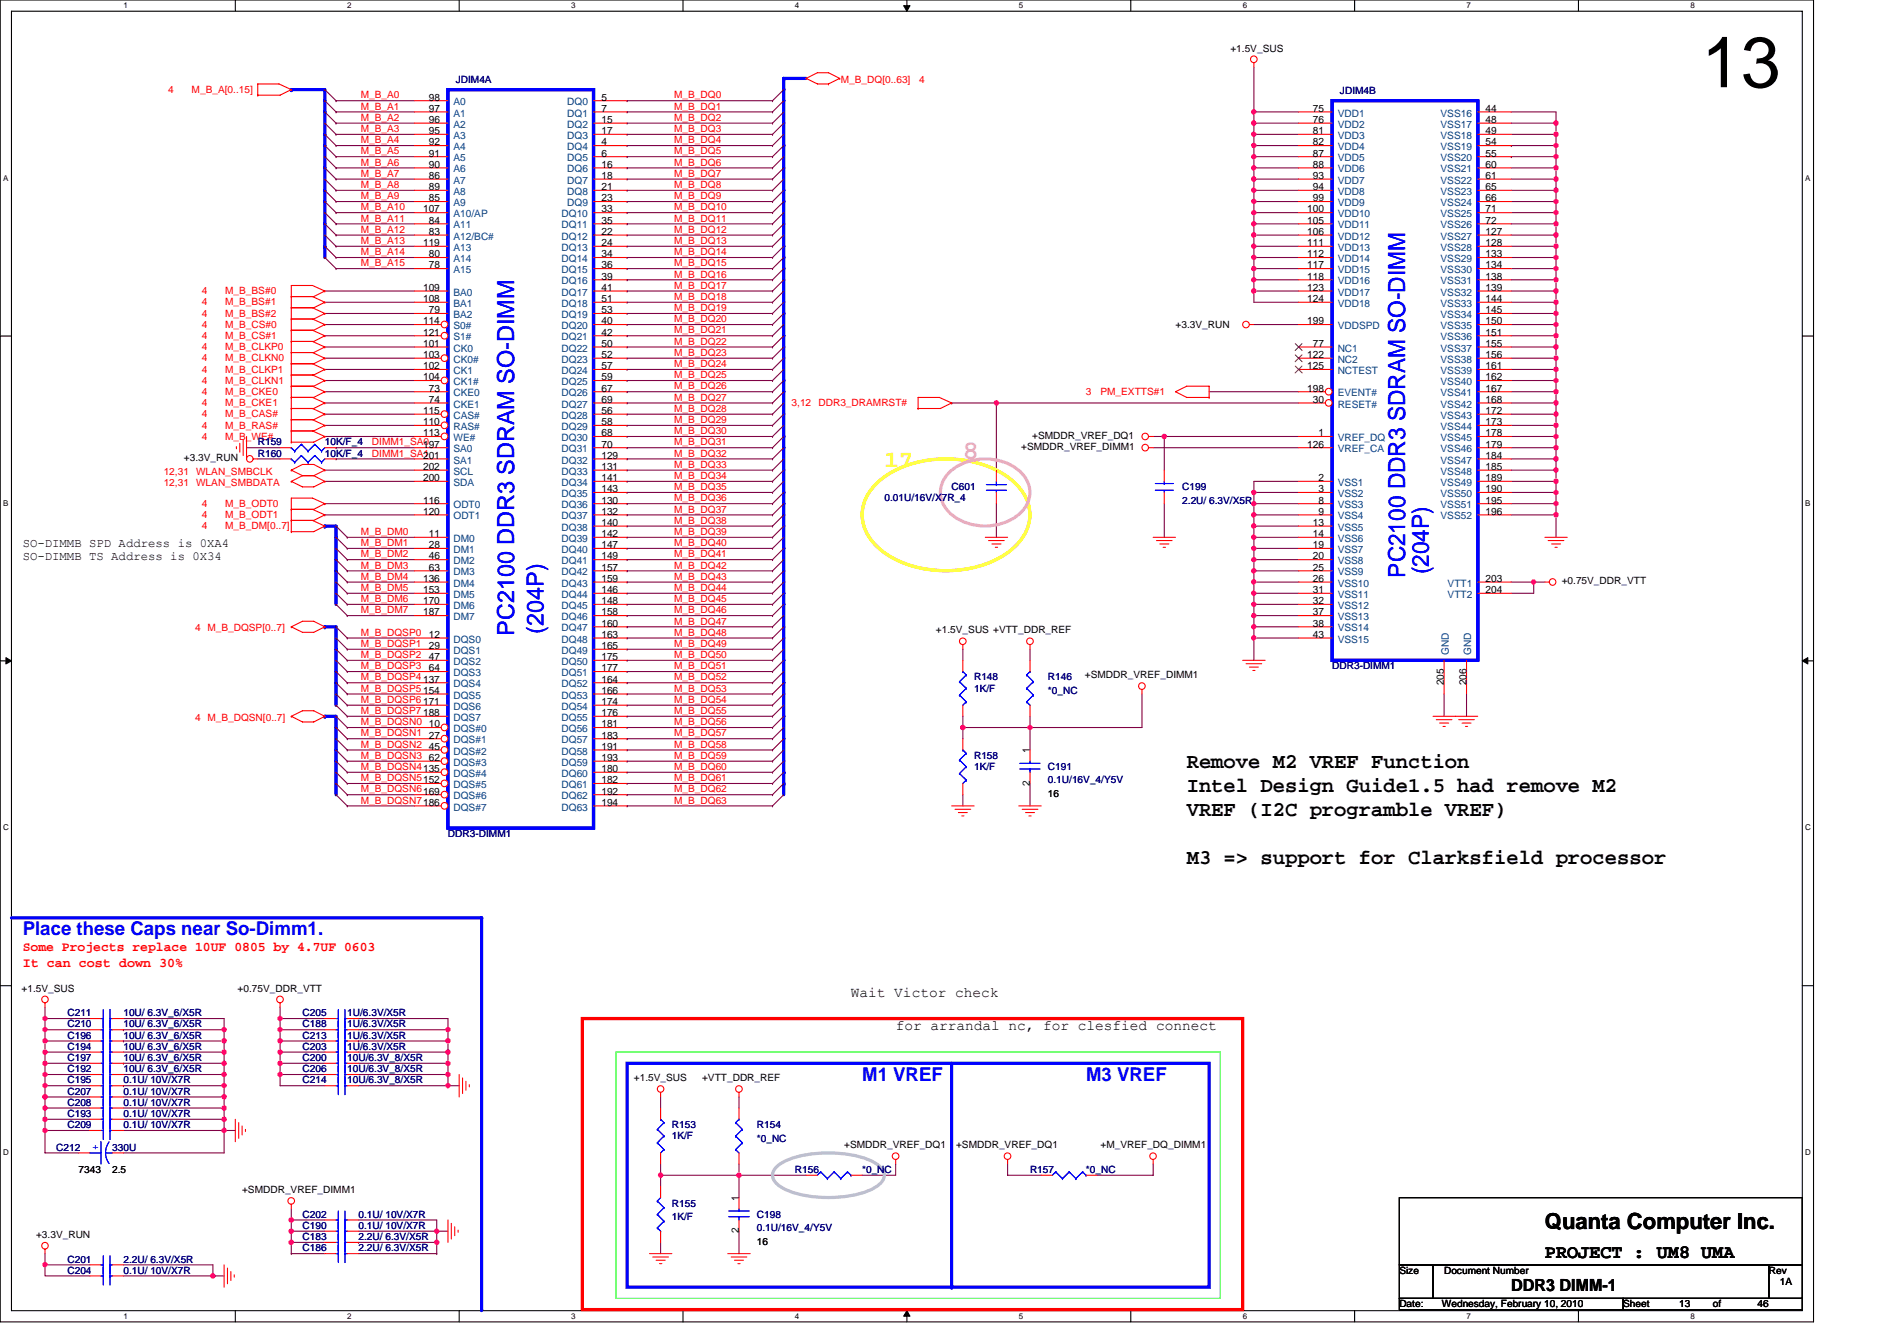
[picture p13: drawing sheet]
<svg xmlns="http://www.w3.org/2000/svg" width="297mm" height="210mm" viewBox="0 0 297 210" stroke-linecap="round" stroke-linejoin="round" font-family="sans-serif">
<defs><g id="words">
<text font-size="11.2" x="266.4" y="13.7">13</text>
<text font-size="4.2" fill="#ff80ff" x="150.8" y="71.9">8</text>
<text font-size="3.7" fill="#ff0" x="138.5" y="73.2">17</text>
<g font-size="3.7" fill="#00f">
<text x="223.7" y="89.9" transform="rotate(-90 223.7 89.9)">(204P)</text>
<text x="220" y="90.4" transform="rotate(-90 220 90.4)">PC2100 DDR3 SDRAM SO-DIMM</text>
<text x="80.5" y="99.5" transform="rotate(-90 80.5 99.5)">PC2100 DDR3 SDRAM SO-DIMM</text>
<text x="85.1" y="99.2" transform="rotate(-90 85.1 99.2)">(204P)</text>
</g>
<text font-size="3.5" x="241.9" y="192.5">Quanta Computer Inc.</text>
<g font-size="3.3">
<text x="185.8" y="120.2">Remove M2 VREF Function</text>
<text x="185.8" y="124">Intel Design Guide1.5 had remove M2</text>
<text x="185.8" y="127.7">VREF (I2C programble VREF)</text>
<text x="185.8" y="135.3">M3 =&gt; support for Clarksfield processor</text>
</g>
<g font-size="3" fill="#00f">
<text x="3.6" y="146.5">Place these Caps near So-Dimm1.</text>
<text x="135" y="169.2">M1 VREF</text>
<text x="170" y="169.2">M3 VREF</text>
</g>
<text font-size="3" x="241.9" y="197">PROJECT : UM8 UMA</text>
<text font-size="2.6" x="236.6" y="202.2">DDR3 DIMM-1</text>
<g font-size="2.3">
<text x="133.2" y="156">Wait Victor check</text>
<text x="140.2" y="161.3">for arrandal nc, for clesfied connect</text>
</g>
<g font-size="2.1" fill="#f00">
<text x="3.6" y="149">Some Projects replace 10UF 0805 by 4.7UF 0603</text>
<text x="3.6" y="151.4">It can cost down 30%</text>
</g>
<g font-size="1.9">
<text x="3.6" y="85.7">SO-DIMMB SPD Address is 0XA4</text>
<text x="3.6" y="87.8">SO-DIMMB TS Address is 0X34</text>
</g>
<g font-size="1.6">
<text x="192.7" y="8.1">+1.5V_SUS</text>
<text x="67.1" y="15.7">98</text>
<text x="67.1" y="17.5">97</text>
<text x="94.2" y="15.7">5</text>
<text x="94.2" y="17.5">7</text>
<text x="205.6" y="17.5">75</text>
<text x="232.6" y="17.5">44</text>
<text x="67.1" y="19.3">96</text>
<text x="67.1" y="21">95</text>
<text x="67.1" y="22.8">92</text>
<text x="94.2" y="19.3">15</text>
<text x="94.2" y="21">17</text>
<text x="94.2" y="22.8">4</text>
<text x="205.6" y="19.3">76</text>
<text x="205.6" y="21">81</text>
<text x="205.6" y="22.8">82</text>
<text x="232.6" y="19.3">48</text>
<text x="232.6" y="21">49</text>
<text x="232.6" y="22.8">54</text>
<text x="67.1" y="24.5">91</text>
<text x="67.1" y="26.3">90</text>
<text x="67.1" y="28">86</text>
<text x="67.1" y="29.8">89</text>
<text x="94.2" y="24.5">6</text>
<text x="94.2" y="26.3">16</text>
<text x="94.2" y="28">18</text>
<text x="94.2" y="29.8">21</text>
<text x="205.6" y="24.5">87</text>
<text x="205.6" y="26.3">88</text>
<text x="205.6" y="28">93</text>
<text x="205.6" y="29.8">94</text>
<text x="232.6" y="24.5">55</text>
<text x="232.6" y="26.3">60</text>
<text x="232.6" y="28">61</text>
<text x="232.6" y="29.8">65</text>
<text x="66.2" y="33.3">107</text>
<text x="67.1" y="31.5">85</text>
<text x="67.1" y="35">84</text>
<text x="94.2" y="33.3">33</text>
<text x="94.2" y="35">35</text>
<text x="94.2" y="31.5">23</text>
<text x="204.7" y="33.3">100</text>
<text x="204.7" y="35">105</text>
<text x="205.6" y="31.5">99</text>
<text x="232.6" y="31.5">66</text>
<text x="232.6" y="33.3">71</text>
<text x="232.6" y="35">72</text>
<text x="66.2" y="38.5">119</text>
<text x="67.1" y="36.8">83</text>
<text x="67.1" y="40.3">80</text>
<text x="94.2" y="36.8">22</text>
<text x="94.2" y="38.5">24</text>
<text x="94.2" y="40.3">34</text>
<text x="204.7" y="36.8">106</text>
<text x="204.7" y="38.5">111</text>
<text x="204.7" y="40.3">112</text>
<text x="232.6" y="36.8">127</text>
<text x="232.6" y="38.5">128</text>
<text x="232.6" y="40.3">133</text>
<text x="66.2" y="45.6">109</text>
<text x="66.2" y="47.3">108</text>
<text x="67.1" y="42">78</text>
<text x="94.2" y="42">36</text>
<text x="94.2" y="43.8">39</text>
<text x="94.2" y="45.6">41</text>
<text x="94.2" y="47.3">51</text>
<text x="204.7" y="42">117</text>
<text x="204.7" y="43.8">118</text>
<text x="204.7" y="45.6">123</text>
<text x="204.7" y="47.3">124</text>
<text x="232.6" y="42">134</text>
<text x="232.6" y="43.8">138</text>
<text x="232.6" y="45.6">139</text>
<text x="232.6" y="47.3">144</text>
<text x="66.2" y="50.8">114</text>
<text x="66.2" y="52.6">121</text>
<text x="67.1" y="49.1">79</text>
<text x="94.2" y="49.1">53</text>
<text x="94.2" y="50.8">40</text>
<text x="94.2" y="52.6">42</text>
<text x="184.1" y="51.4">+3.3V_RUN</text>
<text x="204.7" y="50.8">199</text>
<text x="232.6" y="49.1">145</text>
<text x="232.6" y="50.8">150</text>
<text x="232.6" y="52.6">151</text>
<text x="66.2" y="54.3">101</text>
<text x="66.2" y="56.1">103</text>
<text x="66.2" y="57.8">102</text>
<text x="66.2" y="59.6">104</text>
<text x="94.2" y="54.3">50</text>
<text x="94.2" y="56.1">52</text>
<text x="94.2" y="57.8">57</text>
<text x="94.2" y="59.6">59</text>
<text x="204.7" y="56.1">122</text>
<text x="204.7" y="57.8">125</text>
<text x="205.6" y="54.3">77</text>
<text x="232.6" y="54.3">155</text>
<text x="232.6" y="56.1">156</text>
<text x="232.6" y="57.8">161</text>
<text x="232.6" y="59.6">162</text>
<text x="66.2" y="64.8">115</text>
<text x="67.1" y="61.3">73</text>
<text x="67.1" y="63.1">74</text>
<text x="94.2" y="61.3">67</text>
<text x="94.2" y="63.1">69</text>
<text x="94.2" y="64.8">56</text>
<text x="204.7" y="61.3">198</text>
<text x="205.6" y="63.1">30</text>
<text x="232.6" y="61.3">167</text>
<text x="232.6" y="63.1">168</text>
<text x="232.6" y="64.8">172</text>
<text x="66.2" y="66.6">110</text>
<text x="66.2" y="68.3">113</text>
<text x="66.2" y="70.1">197</text>
<text x="66.2" y="71.8">201</text>
<text x="94.2" y="66.6">58</text>
<text x="94.2" y="68.3">68</text>
<text x="94.2" y="70.1">70</text>
<text x="94.2" y="71.8">129</text>
<text x="159.9" y="70.5">+SMDDR_VREF_DIMM1</text>
<text x="161.6" y="68.7">+SMDDR_VREF_DQ1</text>
<text x="204.7" y="70.1">126</text>
<text x="206.5" y="68.3">1</text>
<text x="232.6" y="66.6">173</text>
<text x="232.6" y="68.3">178</text>
<text x="232.6" y="70.1">179</text>
<text x="232.6" y="71.8">184</text>
<text x="28.8" y="72.2">+3.3V_RUN</text>
<text x="66.2" y="73.6">202</text>
<text x="66.2" y="75.4">200</text>
<text x="94.2" y="73.6">131</text>
<text x="94.2" y="75.4">141</text>
<text x="94.2" y="77.1">143</text>
<text x="206.5" y="75.4">2</text>
<text x="206.5" y="77.1">3</text>
<text x="232.6" y="73.6">185</text>
<text x="232.6" y="75.4">189</text>
<text x="232.6" y="77.1">190</text>
<text x="66.2" y="78.8">116</text>
<text x="66.2" y="80.6">120</text>
<text x="94.2" y="78.8">130</text>
<text x="94.2" y="80.6">132</text>
<text x="94.2" y="82.4">140</text>
<text x="205.6" y="82.4">13</text>
<text x="206.5" y="78.8">8</text>
<text x="206.5" y="80.6">9</text>
<text x="232.6" y="78.8">195</text>
<text x="232.6" y="80.6">196</text>
<text x="67.1" y="84.1">11</text>
<text x="67.1" y="85.9">28</text>
<text x="67.1" y="87.6">46</text>
<text x="67.1" y="89.4">63</text>
<text x="94.2" y="84.1">142</text>
<text x="94.2" y="85.9">147</text>
<text x="94.2" y="87.6">149</text>
<text x="94.2" y="89.4">157</text>
<text x="205.6" y="84.1">14</text>
<text x="205.6" y="85.9">19</text>
<text x="205.6" y="87.6">20</text>
<text x="205.6" y="89.4">25</text>
<text x="66.2" y="91.1">136</text>
<text x="66.2" y="92.9">153</text>
<text x="66.2" y="94.6">170</text>
<text x="94.2" y="91.1">159</text>
<text x="94.2" y="92.9">146</text>
<text x="94.2" y="94.6">148</text>
<text x="205.6" y="91.1">26</text>
<text x="205.6" y="92.9">31</text>
<text x="205.6" y="94.6">32</text>
<text x="232.6" y="91.1">203</text>
<text x="232.6" y="92.9">204</text>
<text x="244.5" y="91.5">+0.75V_DDR_VTT</text>
<text x="66.2" y="96.4">187</text>
<text x="67.1" y="99.9">12</text>
<text x="67.1" y="101.6">29</text>
<text x="94.2" y="96.4">158</text>
<text x="94.2" y="98.1">160</text>
<text x="94.2" y="99.9">163</text>
<text x="94.2" y="101.6">165</text>
<text x="146.6" y="99.2">+1.5V_SUS +VTT_DDR_REF</text>
<text x="205.6" y="96.4">37</text>
<text x="205.6" y="98.1">38</text>
<text x="205.6" y="99.9">43</text>
<text x="67.1" y="103.4">47</text>
<text x="67.1" y="105.1">64</text>
<text x="94.2" y="103.4">175</text>
<text x="94.2" y="105.1">177</text>
<text x="94.2" y="106.9">164</text>
<text x="169.9" y="106.2">+SMDDR_VREF_DIMM1</text>
<text x="226.1" y="107.3" transform="rotate(-90 226.1 107.3)">205</text>
<text x="229.6" y="107.3" transform="rotate(-90 229.6 107.3)">206</text>
<text x="67.1" y="113.9">10</text>
<text x="94.2" y="108.6">166</text>
<text x="94.2" y="110.4">174</text>
<text x="94.2" y="112.1">176</text>
<text x="94.2" y="113.9">181</text>
<text x="67.1" y="115.7">27</text>
<text x="67.1" y="117.4">45</text>
<text x="67.1" y="119.2">62</text>
<text x="94.2" y="115.7">183</text>
<text x="94.2" y="117.4">191</text>
<text x="94.2" y="119.2">193</text>
<text x="161.3" y="118" transform="rotate(-90 161.3 118)">1</text>
<text x="94.2" y="120.9">180</text>
<text x="94.2" y="122.7">182</text>
<text x="94.2" y="124.4">192</text>
<text x="161.3" y="123" transform="rotate(-90 161.3 123)">2</text>
<text x="164.1" y="124.8">16</text>
<text x="94.2" y="126.2">194</text>
<text x="3.4" y="155.3">+1.5V_SUS</text>
<text x="37.2" y="155.3">+0.75V_DDR_VTT</text>
<text x="99.2" y="169.3">+1.5V_SUS</text>
<text x="109.9" y="169.3">+VTT_DDR_REF</text>
<text x="132.2" y="179.8">+SMDDR_VREF_DQ1</text>
<text x="149.7" y="179.8">+SMDDR_VREF_DQ1</text>
<text x="172.3" y="179.8">+M_VREF_DQ_DIMM1</text>
<text x="12.3" y="183.7">7343</text>
<text x="17.6" y="183.7">2.5</text>
<text x="37.9" y="186.8">+SMDDR_VREF_DIMM1</text>
<text x="115.7" y="188.1" transform="rotate(-90 115.7 188.1)">1</text>
<text x="5.6" y="193.8">+3.3V_RUN</text>
<text x="115.7" y="193.1" transform="rotate(-90 115.7 193.1)">2</text>
<text x="118.5" y="194.9">16</text>
<text x="219.1" y="199.5">Size</text>
<text x="226.1" y="199.5">Document Number</text>
<text x="277" y="199.5">Rev</text>
<text x="278.7" y="201.2">1A</text>
<text x="219.1" y="204.7">Date:</text>
<text x="225.8" y="204.7">Wednesday, February 10, 2010</text>
<text x="254.2" y="204.7">Sheet</text>
<text x="262.9" y="204.7">13</text>
<text x="268.2" y="204.7">of</text>
<text x="275.2" y="204.7">46</text>
</g>
<g font-size="1.6" fill="#f00">
<text x="26.3" y="14.5">4</text>
<text x="30" y="14.5">M_B_A[0..15]</text>
<text x="56.5" y="17.2">M_B_A1</text>
<text x="56.5" y="15.4">M_B_A0</text>
<text x="105.6" y="15.4">M_B_DQ0</text>
<text x="105.6" y="17.2">M_B_DQ1</text>
<text x="131.7" y="13">M_B_DQ[0..63]</text>
<text x="143.9" y="13">4</text>
<text x="56.5" y="22.4">M_B_A4</text>
<text x="56.5" y="18.9">M_B_A2</text>
<text x="56.5" y="20.7">M_B_A3</text>
<text x="105.6" y="18.9">M_B_DQ2</text>
<text x="105.6" y="20.7">M_B_DQ3</text>
<text x="105.6" y="22.4">M_B_DQ4</text>
<text x="56.5" y="29.4">M_B_A8</text>
<text x="56.5" y="27.7">M_B_A7</text>
<text x="56.5" y="25.9">M_B_A6</text>
<text x="56.5" y="24.2">M_B_A5</text>
<text x="105.6" y="24.2">M_B_DQ5</text>
<text x="105.6" y="25.9">M_B_DQ6</text>
<text x="105.6" y="27.7">M_B_DQ7</text>
<text x="105.6" y="29.4">M_B_DQ8</text>
<text x="56.5" y="34.7">M_B_A11</text>
<text x="56.5" y="32.9">M_B_A10</text>
<text x="56.5" y="31.2">M_B_A9</text>
<text x="105.6" y="31.2">M_B_DQ9</text>
<text x="105.6" y="32.9">M_B_DQ10</text>
<text x="105.6" y="34.7">M_B_DQ11</text>
<text x="56.5" y="41.7">M_B_A15</text>
<text x="56.5" y="40">M_B_A14</text>
<text x="56.5" y="38.2">M_B_A13</text>
<text x="56.5" y="36.4">M_B_A12</text>
<text x="105.6" y="41.7">M_B_DQ15</text>
<text x="105.6" y="36.4">M_B_DQ12</text>
<text x="105.6" y="38.2">M_B_DQ13</text>
<text x="105.6" y="40">M_B_DQ14</text>
<text x="31.6" y="46.1">4</text>
<text x="31.6" y="47.8">4</text>
<text x="35.3" y="46.1">M_B_BS#0</text>
<text x="35.3" y="47.8">M_B_BS#1</text>
<text x="105.6" y="43.5">M_B_DQ16</text>
<text x="105.6" y="45.2">M_B_DQ17</text>
<text x="105.6" y="47">M_B_DQ18</text>
<text x="31.6" y="51.4">4</text>
<text x="31.6" y="53.1">4</text>
<text x="31.6" y="49.6">4</text>
<text x="35.3" y="51.4">M_B_CS#0</text>
<text x="35.3" y="53.1">M_B_CS#1</text>
<text x="35.3" y="49.6">M_B_BS#2</text>
<text x="105.6" y="48.7">M_B_DQ19</text>
<text x="105.6" y="50.5">M_B_DQ20</text>
<text x="105.6" y="52.2">M_B_DQ21</text>
<text x="105.6" y="54">M_B_DQ22</text>
<text x="31.6" y="58.4">4</text>
<text x="31.6" y="54.9">4</text>
<text x="31.6" y="56.6">4</text>
<text x="35.3" y="58.4">M_B_CLKP1</text>
<text x="35.3" y="54.9">M_B_CLKP0</text>
<text x="35.3" y="56.6">M_B_CLKN0</text>
<text x="105.6" y="59.2">M_B_DQ25</text>
<text x="105.6" y="55.7">M_B_DQ23</text>
<text x="105.6" y="57.5">M_B_DQ24</text>
<text x="31.6" y="60.1">4</text>
<text x="31.6" y="61.9">4</text>
<text x="31.6" y="63.6">4</text>
<text x="31.6" y="65.4">4</text>
<text x="35.3" y="60.1">M_B_CLKN1</text>
<text x="35.3" y="61.9">M_B_CKE0</text>
<text x="35.3" y="63.6">M_B_CKE1</text>
<text x="35.3" y="65.4">M_B_CAS#</text>
<text x="105.6" y="61">M_B_DQ26</text>
<text x="105.6" y="62.7">M_B_DQ27</text>
<text x="105.6" y="64.5">M_B_DQ28</text>
<text x="123.9" y="63.6">3,12</text>
<text x="128.2" y="63.6">DDR3_DRAMRST#</text>
<text x="170" y="61.9">3</text>
<text x="172.3" y="61.9">PM_EXTTS#1</text>
<text x="31.6" y="68.9">4</text>
<text x="31.6" y="67.1">4</text>
<text x="35.3" y="68.9">M_B_WE#</text>
<text x="35.3" y="67.1">M_B_RAS#</text>
<text x="58.2" y="71.5">DIMM1_SA1</text>
<text x="58.2" y="69.7">DIMM1_SA0</text>
<text x="105.6" y="66.3">M_B_DQ29</text>
<text x="105.6" y="68">M_B_DQ30</text>
<text x="105.6" y="69.7">M_B_DQ31</text>
<text x="105.6" y="71.5">M_B_DQ32</text>
<text x="25.6" y="74.3">12,31</text>
<text x="25.6" y="76.1">12,31</text>
<text x="30.7" y="74.3">WLAN_SMBCLK</text>
<text x="30.7" y="76.1">WLAN_SMBDATA</text>
<text x="105.6" y="76.8">M_B_DQ35</text>
<text x="105.6" y="73.3">M_B_DQ33</text>
<text x="105.6" y="75">M_B_DQ34</text>
<text x="31.6" y="81.2">4</text>
<text x="31.6" y="82.9">4</text>
<text x="31.6" y="79.4">4</text>
<text x="35.3" y="81.2">M_B_ODT1</text>
<text x="35.3" y="82.9">M_B_DM[0..7]</text>
<text x="35.3" y="79.4">M_B_ODT0</text>
<text x="56.5" y="83.8">M_B_DM0</text>
<text x="105.6" y="78.5">M_B_DQ36</text>
<text x="105.6" y="80.3">M_B_DQ37</text>
<text x="105.6" y="82">M_B_DQ38</text>
<text x="105.6" y="83.8">M_B_DQ39</text>
<text x="56.5" y="87.3">M_B_DM2</text>
<text x="56.5" y="89">M_B_DM3</text>
<text x="56.5" y="85.5">M_B_DM1</text>
<text x="105.6" y="85.5">M_B_DQ40</text>
<text x="105.6" y="87.3">M_B_DQ41</text>
<text x="105.6" y="89">M_B_DQ42</text>
<text x="56.5" y="90.8">M_B_DM4</text>
<text x="56.5" y="92.5">M_B_DM5</text>
<text x="56.5" y="94.3">M_B_DM6</text>
<text x="105.6" y="94.3">M_B_DQ45</text>
<text x="105.6" y="90.8">M_B_DQ43</text>
<text x="105.6" y="92.5">M_B_DQ44</text>
<text x="30.5" y="98.8">4 M_B_DQSP[0..7]</text>
<text x="56.5" y="96">M_B_DM7</text>
<text x="56.5" y="99.5">M_B_DQSP0</text>
<text x="56.5" y="101.3">M_B_DQSP1</text>
<text x="105.6" y="96">M_B_DQ46</text>
<text x="105.6" y="97.8">M_B_DQ47</text>
<text x="105.6" y="99.5">M_B_DQ48</text>
<text x="105.6" y="101.3">M_B_DQ49</text>
<text x="56.5" y="103">M_B_DQSP2</text>
<text x="56.5" y="104.8">M_B_DQSP3</text>
<text x="56.5" y="106.6">M_B_DQSP4137</text>
<text x="105.6" y="103">M_B_DQ50</text>
<text x="105.6" y="104.8">M_B_DQ51</text>
<text x="105.6" y="106.6">M_B_DQ52</text>
<text x="30.5" y="112.9">4 M_B_DQSN[0..7]</text>
<text x="56.5" y="113.6">M_B_DQSN0</text>
<text x="56.5" y="108.3">M_B_DQSP5154</text>
<text x="56.5" y="110.1">M_B_DQSP6171</text>
<text x="56.5" y="111.8">M_B_DQSP7188</text>
<text x="105.6" y="111.8">M_B_DQ55</text>
<text x="105.6" y="113.6">M_B_DQ56</text>
<text x="105.6" y="108.3">M_B_DQ53</text>
<text x="105.6" y="110.1">M_B_DQ54</text>
<text x="56.5" y="115.3">M_B_DQSN1</text>
<text x="56.5" y="117.1">M_B_DQSN2</text>
<text x="56.5" y="118.8">M_B_DQSN3</text>
<text x="105.6" y="115.3">M_B_DQ57</text>
<text x="105.6" y="117.1">M_B_DQ58</text>
<text x="105.6" y="118.8">M_B_DQ59</text>
<text x="56.5" y="120.6">M_B_DQSN4135</text>
<text x="56.5" y="122.3">M_B_DQSN5152</text>
<text x="56.5" y="124.1">M_B_DQSN6169</text>
<text x="56.5" y="125.8">M_B_DQSN7186</text>
<text x="105.6" y="120.6">M_B_DQ60</text>
<text x="105.6" y="122.3">M_B_DQ61</text>
<text x="105.6" y="124.1">M_B_DQ62</text>
<text x="105.6" y="125.8">M_B_DQ63</text>
</g>
<g font-size="1.6" fill="#004080">
<text x="71" y="16.5">A0</text>
<text x="88.8" y="16.5">DQ0</text>
<text x="71" y="18.2">A1</text>
<text x="71" y="20">A2</text>
<text x="71" y="21.8">A3</text>
<text x="71" y="23.5">A4</text>
<text x="88.8" y="18.2">DQ1</text>
<text x="88.8" y="20">DQ2</text>
<text x="88.8" y="21.8">DQ3</text>
<text x="88.8" y="23.5">DQ4</text>
<text x="209.5" y="18.2">VDD1</text>
<text x="209.5" y="20">VDD2</text>
<text x="209.5" y="21.8">VDD3</text>
<text x="209.5" y="23.5">VDD4</text>
<text x="225.6" y="18.2">VSS16</text>
<text x="225.6" y="20">VSS17</text>
<text x="225.6" y="21.8">VSS18</text>
<text x="225.6" y="23.5">VSS19</text>
<text x="71" y="25.3">A5</text>
<text x="71" y="27">A6</text>
<text x="71" y="28.8">A7</text>
<text x="88.8" y="25.3">DQ5</text>
<text x="88.8" y="27">DQ6</text>
<text x="88.8" y="28.8">DQ7</text>
<text x="209.5" y="25.3">VDD5</text>
<text x="209.5" y="27">VDD6</text>
<text x="209.5" y="28.8">VDD7</text>
<text x="225.6" y="25.3">VSS20</text>
<text x="225.6" y="27">VSS21</text>
<text x="225.6" y="28.8">VSS22</text>
<text x="71" y="30.5">A8</text>
<text x="71" y="32.3">A9</text>
<text x="71" y="34">A10/AP</text>
<text x="71" y="35.8">A11</text>
<text x="87.9" y="34">DQ10</text>
<text x="87.9" y="35.8">DQ11</text>
<text x="88.8" y="30.5">DQ8</text>
<text x="88.8" y="32.3">DQ9</text>
<text x="209.5" y="30.5">VDD8</text>
<text x="209.5" y="32.3">VDD9</text>
<text x="209.5" y="34">VDD10</text>
<text x="209.5" y="35.8">VDD11</text>
<text x="225.6" y="30.5">VSS23</text>
<text x="225.6" y="32.3">VSS24</text>
<text x="225.6" y="34">VSS25</text>
<text x="225.6" y="35.8">VSS26</text>
<text x="71" y="37.5">A12/BC#</text>
<text x="71" y="39.3">A13</text>
<text x="71" y="41">A14</text>
<text x="87.9" y="37.5">DQ12</text>
<text x="87.9" y="39.3">DQ13</text>
<text x="87.9" y="41">DQ14</text>
<text x="209.5" y="37.5">VDD12</text>
<text x="209.5" y="39.3">VDD13</text>
<text x="209.5" y="41">VDD14</text>
<text x="225.6" y="37.5">VSS27</text>
<text x="225.6" y="39.3">VSS28</text>
<text x="225.6" y="41">VSS29</text>
<text x="71" y="42.8">A15</text>
<text x="71" y="46.3">BA0</text>
<text x="87.9" y="42.8">DQ15</text>
<text x="87.9" y="44.5">DQ16</text>
<text x="87.9" y="46.3">DQ17</text>
<text x="209.5" y="42.8">VDD15</text>
<text x="209.5" y="44.5">VDD16</text>
<text x="209.5" y="46.3">VDD17</text>
<text x="225.6" y="42.8">VSS30</text>
<text x="225.6" y="44.5">VSS31</text>
<text x="225.6" y="46.3">VSS32</text>
<text x="71" y="48">BA1</text>
<text x="71" y="49.8">BA2</text>
<text x="71" y="51.5">S0#</text>
<text x="71" y="53.3">S1#</text>
<text x="87.9" y="48">DQ18</text>
<text x="87.9" y="49.8">DQ19</text>
<text x="87.9" y="51.5">DQ20</text>
<text x="87.9" y="53.3">DQ21</text>
<text x="209.5" y="48">VDD18</text>
<text x="209.5" y="51.5">VDDSPD</text>
<text x="225.6" y="48">VSS33</text>
<text x="225.6" y="49.8">VSS34</text>
<text x="225.6" y="51.5">VSS35</text>
<text x="225.6" y="53.3">VSS36</text>
<text x="71" y="55.1">CK0</text>
<text x="71" y="56.8">CK0#</text>
<text x="71" y="58.6">CK1</text>
<text x="87.9" y="55.1">DQ22</text>
<text x="87.9" y="56.8">DQ23</text>
<text x="87.9" y="58.6">DQ24</text>
<text x="209.5" y="55.1">NC1</text>
<text x="209.5" y="56.8">NC2</text>
<text x="209.5" y="58.6">NCTEST</text>
<text x="225.6" y="55.1">VSS37</text>
<text x="225.6" y="56.8">VSS38</text>
<text x="225.6" y="58.6">VSS39</text>
<text x="71" y="60.3">CK1#</text>
<text x="71" y="62.1">CKE0</text>
<text x="71" y="63.8">CKE1</text>
<text x="71" y="65.6">CAS#</text>
<text x="87.9" y="60.3">DQ25</text>
<text x="87.9" y="62.1">DQ26</text>
<text x="87.9" y="63.8">DQ27</text>
<text x="87.9" y="65.6">DQ28</text>
<text x="209.5" y="62.1">EVENT#</text>
<text x="209.5" y="63.8">RESET#</text>
<text x="225.6" y="60.3">VSS40</text>
<text x="225.6" y="62.1">VSS41</text>
<text x="225.6" y="63.8">VSS42</text>
<text x="225.6" y="65.6">VSS43</text>
<text x="71" y="67.3">RAS#</text>
<text x="71" y="69.1">WE#</text>
<text x="71" y="70.8">SA0</text>
<text x="87.9" y="67.3">DQ29</text>
<text x="87.9" y="69.1">DQ30</text>
<text x="87.9" y="70.8">DQ31</text>
<text x="209.5" y="69.1">VREF_DQ</text>
<text x="209.5" y="70.8">VREF_CA</text>
<text x="225.6" y="67.3">VSS44</text>
<text x="225.6" y="69.1">VSS45</text>
<text x="225.6" y="70.8">VSS46</text>
<text x="71" y="72.6">SA1</text>
<text x="71" y="74.3">SCL</text>
<text x="71" y="76.1">SDA</text>
<text x="87.9" y="72.6">DQ32</text>
<text x="87.9" y="74.3">DQ33</text>
<text x="87.9" y="76.1">DQ34</text>
<text x="87.9" y="77.8">DQ35</text>
<text x="209.5" y="76.1">VSS1</text>
<text x="209.5" y="77.8">VSS2</text>
<text x="225.6" y="72.6">VSS47</text>
<text x="225.6" y="74.3">VSS48</text>
<text x="225.6" y="76.1">VSS49</text>
<text x="225.6" y="77.8">VSS50</text>
<text x="71" y="79.6">ODT0</text>
<text x="71" y="81.3">ODT1</text>
<text x="87.9" y="79.6">DQ36</text>
<text x="87.9" y="81.3">DQ37</text>
<text x="87.9" y="83.1">DQ38</text>
<text x="209.5" y="79.6">VSS3</text>
<text x="209.5" y="81.3">VSS4</text>
<text x="209.5" y="83.1">VSS5</text>
<text x="225.6" y="79.6">VSS51</text>
<text x="225.6" y="81.3">VSS52</text>
<text x="71" y="84.9">DM0</text>
<text x="71" y="86.6">DM1</text>
<text x="71" y="88.3">DM2</text>
<text x="87.9" y="84.9">DQ39</text>
<text x="87.9" y="86.6">DQ40</text>
<text x="87.9" y="88.3">DQ41</text>
<text x="209.5" y="84.9">VSS6</text>
<text x="209.5" y="86.6">VSS7</text>
<text x="209.5" y="88.3">VSS8</text>
<text x="71" y="90.1">DM3</text>
<text x="71" y="91.9">DM4</text>
<text x="71" y="93.6">DM5</text>
<text x="71" y="95.4">DM6</text>
<text x="87.9" y="90.1">DQ42</text>
<text x="87.9" y="91.9">DQ43</text>
<text x="87.9" y="93.6">DQ44</text>
<text x="87.9" y="95.4">DQ45</text>
<text x="209.5" y="90.1">VSS9</text>
<text x="209.5" y="91.9">VSS10</text>
<text x="209.5" y="93.6">VSS11</text>
<text x="209.5" y="95.4">VSS12</text>
<text x="226.7" y="91.9">VTT1</text>
<text x="226.7" y="93.6">VTT2</text>
<text x="71" y="97.1">DM7</text>
<text x="71" y="100.6">DQS0</text>
<text x="87.9" y="97.1">DQ46</text>
<text x="87.9" y="98.9">DQ47</text>
<text x="87.9" y="100.6">DQ48</text>
<text x="209.5" y="97.1">VSS13</text>
<text x="209.5" y="98.9">VSS14</text>
<text x="209.5" y="100.6">VSS15</text>
<text x="71" y="102.4">DQS1</text>
<text x="71" y="104.1">DQS2</text>
<text x="71" y="105.9">DQS3</text>
<text x="71" y="107.6">DQS4</text>
<text x="87.9" y="102.4">DQ49</text>
<text x="87.9" y="104.1">DQ50</text>
<text x="87.9" y="105.9">DQ51</text>
<text x="87.9" y="107.6">DQ52</text>
<text x="226.9" y="102.5" transform="rotate(-90 226.9 102.5)">GND</text>
<text x="230.4" y="102.5" transform="rotate(-90 230.4 102.5)">GND</text>
<text x="71" y="109.4">DQS5</text>
<text x="71" y="111.1">DQS6</text>
<text x="71" y="112.9">DQS7</text>
<text x="87.9" y="109.4">DQ53</text>
<text x="87.9" y="111.1">DQ54</text>
<text x="87.9" y="112.9">DQ55</text>
<text x="71" y="114.6">DQS#0</text>
<text x="71" y="116.4">DQS#1</text>
<text x="71" y="118.2">DQS#2</text>
<text x="71" y="119.9">DQS#3</text>
<text x="87.9" y="114.6">DQ56</text>
<text x="87.9" y="116.4">DQ57</text>
<text x="87.9" y="118.2">DQ58</text>
<text x="87.9" y="119.9">DQ59</text>
<text x="71" y="121.6">DQS#4</text>
<text x="71" y="123.4">DQS#5</text>
<text x="71" y="125.2">DQS#6</text>
<text x="87.9" y="121.6">DQ60</text>
<text x="87.9" y="123.4">DQ61</text>
<text x="87.9" y="125.2">DQ62</text>
<text x="71" y="126.9">DQS#7</text>
<text x="87.9" y="126.9">DQ63</text>
</g>
<g font-size="1.6" fill="#000080">
<text x="71.4" y="13">JDIM4A</text>
<text x="209.8" y="14.7">JDIM4B</text>
<text x="40.4" y="69.7">R159</text>
<text x="40.4" y="71.5">R160</text>
<text x="50.9" y="69.7">10K/F_4</text>
<text x="50.9" y="71.5">10K/F_4</text>
<text x="149" y="76.8">C601</text>
<text x="185.1" y="76.8">C199</text>
<text x="138.5" y="78.5">0.01U/16V/X7R_4</text>
<text x="185.1" y="78.9">2.2U/ 6.3V/X5R</text>
<text x="152.5" y="106.6">R148</text>
<text x="164.1" y="106.6">R146</text>
<text x="208.6" y="104.8">DDR3-DIMM1</text>
<text x="152.5" y="108.3">1K/F</text>
<text x="164.1" y="108.7">*0_NC</text>
<text x="152.5" y="118.8">R158</text>
<text x="152.5" y="120.6">1K/F</text>
<text x="164.1" y="120.6">C191</text>
<text x="164.1" y="122.7">0.1U/16V_4/Y5V</text>
<text x="70.1" y="131.1">DDR3-DIMM1</text>
<text x="10.6" y="159.1">C211</text>
<text x="10.6" y="160.9">C210</text>
<text x="19.3" y="159.1">10U/ 6.3V_6/X5R</text>
<text x="19.3" y="160.9">10U/ 6.3V_6/X5R</text>
<text x="47.4" y="159.1">C205</text>
<text x="47.4" y="160.9">C188</text>
<text x="54.4" y="159.1">1U/6.3V/X5R</text>
<text x="54.4" y="160.9">1U/6.3V/X5R</text>
<text x="10.6" y="166.1">C197</text>
<text x="10.6" y="164.4">C194</text>
<text x="10.6" y="167.9">C192</text>
<text x="10.6" y="162.6">C196</text>
<text x="19.3" y="166.1">10U/ 6.3V_6/X5R</text>
<text x="19.3" y="164.4">10U/ 6.3V_6/X5R</text>
<text x="19.3" y="167.9">10U/ 6.3V_6/X5R</text>
<text x="19.3" y="162.6">10U/ 6.3V_6/X5R</text>
<text x="47.4" y="164.4">C203</text>
<text x="47.4" y="162.6">C213</text>
<text x="47.4" y="166.1">C200</text>
<text x="47.4" y="167.9">C206</text>
<text x="54.4" y="164.4">1U/6.3V/X5R</text>
<text x="54.4" y="162.6">1U/6.3V/X5R</text>
<text x="54.4" y="166.1">10U/6.3V_8/X5R</text>
<text x="54.4" y="167.9">10U/6.3V_8/X5R</text>
<text x="10.6" y="171.4">C207</text>
<text x="10.6" y="173.2">C208</text>
<text x="10.6" y="169.7">C195</text>
<text x="19.3" y="171.4">0.1U/ 10V/X7R</text>
<text x="19.3" y="173.2">0.1U/ 10V/X7R</text>
<text x="19.3" y="169.7">0.1U/ 10V/X7R</text>
<text x="47.4" y="169.7">C214</text>
<text x="54.4" y="169.7">10U/6.3V_8/X5R</text>
<text x="10.6" y="176.7">C209</text>
<text x="10.6" y="174.9">C193</text>
<text x="19.3" y="176.7">0.1U/ 10V/X7R</text>
<text x="19.3" y="174.9">0.1U/ 10V/X7R</text>
<text x="105.2" y="176.7">R153</text>
<text x="105.2" y="178.4">1K/F</text>
<text x="118.5" y="176.7">R154</text>
<text x="118.5" y="178.8">*0_NC</text>
<text x="8.8" y="180.2">C212</text>
<text x="17.6" y="180.2">330U</text>
<text x="124.5" y="183.7">R156</text>
<text x="135" y="183.7">*0_NC</text>
<text x="161.3" y="183.7">R157</text>
<text x="170" y="183.7">*0_NC</text>
<text x="47.4" y="190.7">C202</text>
<text x="56.1" y="190.7">0.1U/ 10V/X7R</text>
<text x="105.2" y="188.9">R155</text>
<text x="105.2" y="191">1K/F</text>
<text x="118.5" y="190.7">C198</text>
<text x="10.6" y="197.7">C201</text>
<text x="19.3" y="197.7">2.2U/ 6.3V/X5R</text>
<text x="47.4" y="195.9">C186</text>
<text x="47.4" y="192.4">C190</text>
<text x="47.4" y="194.2">C183</text>
<text x="56.1" y="195.9">2.2U/ 6.3V/X5R</text>
<text x="56.1" y="192.4">0.1U/ 10V/X7R</text>
<text x="56.1" y="194.2">2.2U/ 6.3V/X5R</text>
<text x="118.5" y="192.8">0.1U/16V_4/Y5V</text>
<text x="10.6" y="199.5">C204</text>
<text x="19.3" y="199.5">0.1U/ 10V/X7R</text>
</g>
<text font-size="1.6" fill="#00f" x="15.4" y="180" transform="rotate(-90 15.4 180)">+</text>
<g font-size="1.3">
<text x="19.3" y="1.3">1</text>
<text x="54.4" y="1.3">2</text>
<text x="89.4" y="1.3">3</text>
<text x="124.5" y="1.3">4</text>
<text x="159.5" y="1.3">5</text>
<text x="194.6" y="1.3">6</text>
<text x="229.6" y="1.3">7</text>
<text x="264.7" y="1.3">8</text>
<text x=".5" y="28.3">A</text>
<text x="282.7" y="28.3">A</text>
<text x=".5" y="79.2">B</text>
<text x="282.7" y="79.2">B</text>
<text x=".5" y="130">C</text>
<text x="282.7" y="130">C</text>
<text x=".5" y="180.9">D</text>
<text x="282.7" y="180.9">D</text>
<text x="19.3" y="206.5">1</text>
<text x="54.4" y="206.5">2</text>
<text x="89.4" y="206.5">3</text>
<text x="124.5" y="206.5">4</text>
<text x="159.5" y="206.5">5</text>
<text x="194.6" y="206.5">6</text>
<text x="229.6" y="206.5">7</text>
<text x="264.7" y="206.5">8</text>
</g>
</g></defs>
<path d="M0 0h284v207h-284zM1.8 1.8h280.4v203.4h-280.4z" fill="none" stroke="#000" stroke-width=".17"/>
<g fill="#fff">
<path d="M19.3 .2h.7v1.4h-.7z"/>
<path d="M19.3 205.4h.7v1.4h-.7z"/>
</g>
<path d="M36.8 0v1.8M36.8 205.2v1.8" fill="none" stroke="#000" stroke-width=".17"/>
<g fill="#fff">
<path d="M54.4 .2h.7v1.4h-.7z"/>
<path d="M54.4 205.4h.7v1.4h-.7z"/>
</g>
<path d="M71.9 0v1.8M71.9 205.2v1.8" fill="none" stroke="#000" stroke-width=".17"/>
<g fill="#fff">
<path d="M89.4 .2h.7v1.4h-.7z"/>
<path d="M89.4 205.4h.7v1.4h-.7z"/>
</g>
<path d="M107 0v1.8M107 205.2v1.8" fill="none" stroke="#000" stroke-width=".17"/>
<g fill="#fff">
<path d="M124.5 .2h.7v1.4h-.7z"/>
<path d="M124.5 205.4h.7v1.4h-.7z"/>
</g>
<path d="M142 0v1.8M142 205.2v1.8" fill="none" stroke="#000" stroke-width=".17"/>
<path d="M141.5 .9h1l-.5 .9zM142 205.2l.5 .9h-1z" fill="#000" stroke="#000" stroke-width=".16"/>
<g fill="#fff">
<path d="M159.5 .2h.7v1.4h-.7z"/>
<path d="M159.5 205.4h.7v1.4h-.7z"/>
</g>
<path d="M177.1 0v1.8M177.1 205.2v1.8" fill="none" stroke="#000" stroke-width=".17"/>
<g fill="#fff">
<path d="M194.6 .2h.7v1.4h-.7z"/>
<path d="M194.6 205.4h.7v1.4h-.7z"/>
</g>
<path d="M212.1 0v1.8M212.1 205.2v1.8" fill="none" stroke="#000" stroke-width=".17"/>
<g fill="#fff">
<path d="M229.6 .2h.7v1.4h-.7z"/>
<path d="M229.6 205.4h.7v1.4h-.7z"/>
</g>
<path d="M247.2 0v1.8M247.2 205.2v1.8" fill="none" stroke="#000" stroke-width=".17"/>
<g fill="#fff">
<path d="M264.7 .2h.7v1.4h-.7z"/>
<path d="M264.7 205.4h.7v1.4h-.7z"/>
<path d="M.5 27.2h.8v1.4h-.8z"/>
<path d="M282.6 27.2h.9v1.4h-.9z"/>
<path d="M.5 78h.8v1.4h-.8z"/>
<path d="M282.7 78h.8v1.4h-.8z"/>
</g>
<path d="M0 52.6h1.8M282.2 52.6h1.8" fill="none" stroke="#000" stroke-width=".17"/>
<g fill="#fff">
<path d="M.5 128.9h.9v1.4h-.9z"/>
<path d="M282.7 128.9h.8v1.4h-.8z"/>
</g>
<path d="M0 103.5h1.8M282.2 103.5h1.8" fill="none" stroke="#000" stroke-width=".17"/>
<path d="M.9 103l.9 .5-.9 .5zM282.2 103.5l.9-.5v1z" fill="#000" stroke="#000" stroke-width=".16"/>
<g fill="#fff">
<path d="M.5 179.8h.9v1.4h-.9z"/>
<path d="M282.7 179.8h.8v1.4h-.8z"/>
</g>
<path d="M0 154.3h1.8M282.2 154.3h1.8M219.1 187.5h63.1v10.6h-63.1zM219.1 198.1h5.3v5.2h-5.3zM224.4 198.1h52.6v5.2h-52.6zM277 198.1h5.2v5.2h-5.2zM219.1 203.3h35.1v1.8h-35.1zM254.2 203.3h28v1.8h-28z" fill="none" stroke="#000" stroke-width=".17"/>
<g fill="none" stroke="#800040" stroke-width=".17">
<path d="M50.9 14h.1M50.9 15.8h.1M50.9 17.5h.1M50.9 19.3h.1M50.9 14l1.7 1.8M50.9 15.8l1.7 1.7M50.9 17.5l1.7 1.8M50.9 19.3l1.7 1.7M52.6 19.3h.1M52.6 17.5h.1M52.6 15.8h.1M52.6 19.3h12.3"/>
<path d="M52.6 17.5h12.3M52.6 15.8h12.3M98.2 15.8h.1M98.2 17.5h.1M98.2 19.3h.1M98.2 19.3h22.8M98.2 17.5h22.8M98.2 15.8h22.8M121 15.8h.1M121 17.5h.1M121 19.3h.1M122.7 14l-1.7 1.8"/>
<path d="M122.7 15.8l-1.7 1.7M122.7 17.5l-1.7 1.8M122.7 19.3l-1.7 1.7M196.3 19.3h7M196.3 19.3h.1M196.3 17.5h.1M196.3 10.5v7M196.3 17.5h7M196.3 17.5v3.5M236.6 17.5h7v1.8M236.6 19.3h7M243.6 19.3h.1"/>
<path d="M243.6 19.3v1.7M50.9 21h.1M50.9 22.8h.1M50.9 24.5h.1M50.9 26.3h.1M50.9 28h.1M50.9 29.8h.1M50.9 31.6h.1M50.9 33.3h.1M50.9 35.1h.1M50.9 36.8h.1M50.9 38.6h.1"/>
<path d="M50.9 21l1.7 1.8M50.9 22.8l1.7 1.7M50.9 24.5l1.7 1.8M50.9 26.3l1.7 1.7M50.9 28l1.7 1.8M50.9 29.8l1.7 1.8M50.9 31.6l1.7 1.7M50.9 33.3l1.7 1.8M50.9 35.1l1.7 1.7M50.9 36.8l1.7 1.8M50.9 38.6l1.7 1.7M52.6 22.8h.1"/>
<path d="M52.6 21h.1M52.6 38.6h.1M52.6 36.8h.1M52.6 35.1h.1M52.6 33.3h.1M52.6 31.6h.1M52.6 29.8h.1M52.6 28h.1M52.6 26.3h.1M52.6 24.5h.1M52.6 22.8h12.3M52.6 24.5h12.3"/>
<path d="M52.6 26.3h12.3M52.6 28h12.3M52.6 29.8h12.3M52.6 31.6h12.3M52.6 21h12.3M52.6 33.3h12.3M52.6 35.1h12.3M52.6 36.8h12.3M52.6 38.6h12.3M98.2 24.5h.1M98.2 26.3h.1M98.2 28h.1"/>
<path d="M98.2 29.8h.1M98.2 31.6h.1M98.2 33.3h.1M98.2 35.1h.1M98.2 36.8h.1M98.2 38.6h.1M98.2 21h.1M98.2 22.8h.1M98.2 22.8h22.8M98.2 24.5h22.8M98.2 26.3h22.8M98.2 28h22.8"/>
<path d="M98.2 29.8h22.8M98.2 31.6h22.8M98.2 21h22.8M98.2 33.3h22.8M98.2 35.1h22.8M98.2 36.8h22.8M98.2 38.6h22.8M121 24.5h.1M121 21h.1M121 22.8h.1M121 29.8h.1M121 35.1h.1"/>
<path d="M121 31.6h.1M121 33.3h.1M121 26.3h.1M121 28h.1M121 36.8h.1M121 38.6h.1M122.7 22.8l-1.7 1.7M122.7 21l-1.7 1.8M122.7 28l-1.7 1.8M122.7 33.3l-1.7 1.8M122.7 29.8l-1.7 1.8M122.7 31.6l-1.7 1.7"/>
<path d="M122.7 24.5l-1.7 1.8M122.7 26.3l-1.7 1.7M122.7 38.6l-1.7 1.7M122.7 35.1l-1.7 1.7M122.7 36.8l-1.7 1.8M196.3 35.1v1.7h7M196.3 35.1h.1M196.3 22.8v1.7M196.3 26.3h7M196.3 24.5h7M196.3 33.3v1.8h7M196.3 33.3h.1"/>
<path d="M196.3 28h7M196.3 21v1.8M196.3 31.6v1.7h7M196.3 31.6h.1M196.3 22.8h.1M196.3 29.8h7M196.3 31.6h7M196.3 28h.1M196.3 38.6h.1M196.3 24.5h.1M196.3 26.3h.1M196.3 29.8h.1"/>
<path d="M196.3 36.8h.1M196.3 38.6h7M196.3 21h.1M196.3 22.8h7M196.3 21h7M196.3 24.5v7.1M196.3 36.8v3.5M236.6 29.8h7M236.6 21h7M236.6 28h7M236.6 24.5h.1M236.6 26.3h7"/>
<path d="M236.6 38.6h7M236.6 31.6h7M236.6 36.8h7M236.6 22.8h.1M236.6 35.1h7M236.6 33.3h7M236.6 22.8h7M236.6 24.5h7M243.6 29.8h.1M243.6 21v1.8M243.6 38.6v1.7M243.6 22.8v1.7"/>
<path d="M243.6 31.6h.1M243.6 36.8h.1M243.6 24.5v1.8M243.6 28h.1M243.6 26.3h.1M243.6 33.3h.1M243.6 35.1h.1M243.6 26.3v12.3M50.9 59.6h14M50.9 47.3h14M50.9 57.8h14M50.9 56.1h14"/>
<path d="M50.9 45.6h14M50.9 54.3h14M50.9 49.1h14M50.9 52.6h14M50.9 50.8h14M50.9 40.3h.1M50.9 40.3l1.7 1.8M52.6 42.1h.1M52.6 40.3h.1M52.6 42.1h12.3M52.6 40.3h12.3M98.2 42.1h.1"/>
<path d="M98.2 43.8h.1M98.2 45.6h.1M98.2 47.3h.1M98.2 49.1h.1M98.2 40.3h.1M98.2 59.6h.1M98.2 50.8h.1M98.2 52.6h.1M98.2 54.3h.1M98.2 56.1h.1M98.2 57.8h.1M98.2 42.1h22.8"/>
<path d="M98.2 43.8h22.8M98.2 45.6h22.8M98.2 47.3h22.8M98.2 49.1h22.8M98.2 40.3h22.8M98.2 59.6h22.8M98.2 50.8h22.8M98.2 52.6h22.8M98.2 54.3h22.8M98.2 56.1h22.8M98.2 57.8h22.8M121 40.3h.1"/>
<path d="M121 45.6h.1M121 42.1h.1M121 43.8h.1M121 50.8h.1M121 56.1h.1M121 52.6h.1M121 54.3h.1M121 47.3h.1M121 49.1h.1M121 57.8h.1M121 59.6h.1M122.7 43.8l-1.7 1.8"/>
<path d="M122.7 40.3l-1.7 1.8M122.7 42.1l-1.7 1.7M122.7 49.1l-1.7 1.7M122.7 54.3l-1.7 1.8M122.7 50.8l-1.7 1.8M122.7 52.6l-1.7 1.7M122.7 45.6l-1.7 1.7M122.7 47.3l-1.7 1.8M122.7 59.6l-1.7 1.7M122.7 56.1l-1.7 1.7M122.7 57.8l-1.7 1.8M196.3 45.6v1.7h7"/>
<path d="M196.3 45.6h.1M196.3 42.1v1.7h7M196.3 42.1h.1M196.3 43.8h.1M196.3 40.3v1.8h7M196.3 40.3h.1M196.3 40.3h7M196.3 50.8h7M196.3 45.6h7M196.3 43.8v1.8M236.6 57.8h7M236.6 56.1h7"/>
<path d="M236.6 59.6h7M236.6 43.8h7M236.6 49.1h7M236.6 45.6h7M236.6 50.8h7M236.6 42.1h7M236.6 52.6h7M236.6 47.3h7M236.6 40.3h7M236.6 54.3h7M243.6 59.6h.1M243.6 43.8h.1"/>
<path d="M243.6 50.8h.1M243.6 45.6h.1M243.6 52.6h.1M243.6 40.3h.1M243.6 49.1h.1M243.6 42.1h.1M243.6 47.3v1.8M243.6 54.3h.1M243.6 57.8h.1M243.6 56.1h.1M243.6 40.3v7M243.6 49.1v15.8"/>
<path d="M38.6 70.1h5.3M40.4 71.9h3.5M50.9 73.6h14M50.9 68.3h14M50.9 75.4h14M50.9 66.6h14M50.9 78.9h.1M50.9 64.9h14M50.9 63.1h14M50.9 61.3h14M50.9 78.9h14M52.6 71.9h.1"/>
<path d="M52.6 70.1h.1M52.6 71.9h12.3M52.6 70.1h12.3M98.2 61.3h.1M98.2 63.1h.1M98.2 64.9h.1M98.2 66.6h.1M98.2 77.1h.1M98.2 78.9h.1M98.2 68.3h.1M98.2 70.1h.1M98.2 71.9h.1"/>
<path d="M98.2 73.6h.1M98.2 75.4h.1M98.2 71.9h22.8M98.2 61.3h22.8M98.2 63.1h22.8M98.2 64.9h22.8M98.2 66.6h22.8M98.2 77.1h22.8M98.2 78.9h22.8M98.2 68.3h22.8M98.2 70.1h22.8M98.2 73.6h22.8"/>
<path d="M98.2 75.4h22.8M121 61.3h.1M121 66.6h.1M121 63.1h.1M121 64.9h.1M121 71.9h.1M121 77.1h.1M121 73.6h.1M121 75.4h.1M121 68.3h.1M121 70.1h.1M121 78.9h.1"/>
<path d="M122.7 64.9l-1.7 1.7M122.7 61.3l-1.7 1.8M122.7 63.1l-1.7 1.8M122.7 70.1l-1.7 1.8M122.7 75.4l-1.7 1.7M122.7 71.9l-1.7 1.7M122.7 73.6l-1.7 1.8M122.7 66.6l-1.7 1.7M122.7 68.3l-1.7 1.8M122.7 77.1l-1.7 1.8M122.7 78.9l-1.7 1.7M149 63.1h.1"/>
<path d="M149 63.1h54.3M156 63.1h.1M156 63.1v10.5M156 78.9v5.2M180.6 70.1h22.7M180.6 68.3h1.7M182.3 68.3h.1M182.3 68.3v5.3M182.3 78.9v5.2M182.3 68.3h21M189.3 61.3h14M196.3 78.9h7"/>
<path d="M196.3 77.1h7M196.3 78.9h.1M196.3 77.1h.1M196.3 77.1v19.3M203.3 75.4h-7v1.7M236.6 68.3h7M236.6 64.9h7v1.7M236.6 71.9h7M236.6 63.1h7M236.6 66.6h7M236.6 61.3h7M236.6 70.1h7"/>
<path d="M236.6 73.6h7M236.6 77.1h7M236.6 78.9h7M236.6 75.4h7M243.6 68.3h.1M243.6 78.9h.1M243.6 70.1h.1M243.6 63.1h.1M243.6 73.6h.1M243.6 71.9v1.7M243.6 66.6h.1M243.6 61.3h.1"/>
<path d="M243.6 77.1h.1M243.6 75.4h.1M243.6 66.6v5.3M243.6 73.6v10.5M50.9 80.6h14M52.6 82.4h.1M52.6 84.1h.1M52.6 85.9h.1M52.6 87.6h.1M52.6 89.4h.1M52.6 91.1h.1M52.6 92.9h.1"/>
<path d="M52.6 94.6h.1M52.6 98.1h.1M52.6 99.9h.1M52.6 82.4l1.8 1.7M52.6 84.1l1.8 1.8M52.6 85.9l1.8 1.7M52.6 87.6l1.8 1.8M52.6 89.4l1.8 1.7M52.6 91.1l1.8 1.8M52.6 92.9l1.8 1.7M52.6 94.6l1.8 1.8M52.6 98.1l1.8 1.8"/>
<path d="M52.6 99.9l1.8 1.8M54.4 87.6h.1M54.4 89.4h.1M54.4 91.1h.1M54.4 92.9h.1M54.4 85.9h.1M54.4 94.6h.1M54.4 96.4h.1M54.4 99.9h.1M54.4 84.1h.1M54.4 87.6h10.5M54.4 89.4h10.5"/>
<path d="M54.4 91.1h10.5M54.4 84.1h10.5M54.4 92.9h10.5M54.4 85.9h10.5M54.4 94.6h10.5M54.4 96.4h10.5M54.4 99.9h10.5M98.2 80.6h.1M98.2 82.4h.1M98.2 84.1h.1M98.2 94.6h.1M98.2 96.4h.1"/>
<path d="M98.2 98.1h.1M98.2 99.9h.1M98.2 85.9h.1M98.2 87.6h.1M98.2 89.4h.1M98.2 91.1h.1M98.2 92.9h.1M98.2 87.6h22.8M98.2 89.4h22.8M98.2 91.1h22.8M98.2 80.6h22.8M98.2 82.4h22.8"/>
<path d="M98.2 84.1h22.8M98.2 92.9h22.8M98.2 85.9h22.8M98.2 94.6h22.8M98.2 96.4h22.8M98.2 98.1h22.8M98.2 99.9h22.8M121 82.4h.1M121 87.6h.1M121 84.1h.1M121 85.9h.1M121 92.9h.1"/>
<path d="M121 98.1h.1M121 94.6h.1M121 96.4h.1M121 89.4h.1M121 91.1h.1M121 80.6h.1M121 99.9h.1M122.7 80.6l-1.7 1.8M122.7 85.9l-1.7 1.7M122.7 82.4l-1.7 1.7M122.7 84.1l-1.7 1.8M122.7 91.1l-1.7 1.8"/>
<path d="M122.7 96.4l-1.7 1.7M122.7 92.9l-1.7 1.7M122.7 94.6l-1.7 1.8M122.7 87.6l-1.7 1.8M122.7 89.4l-1.7 1.7M122.7 98.1l-1.7 1.8M122.7 99.9l-1.7 1.8M196.3 91.1h7M196.3 89.4h.1M196.3 89.4h7M196.3 99.9h7M196.3 87.6h7"/>
<path d="M196.3 82.4h7M196.3 82.4h.1M196.3 94.6h.1M196.3 85.9h7M196.3 85.9h.1M196.3 91.1h.1M196.3 96.4h.1M196.3 92.9h.1M196.3 99.9v3.5M196.3 80.6h.1M196.3 96.4v1.7M196.3 92.9h7"/>
<path d="M196.3 80.6h7M196.3 98.1h.1M196.3 98.1h7M196.3 87.6h.1M196.3 84.1h7M196.3 84.1h.1M196.3 94.6h7M196.3 96.4h7M196.3 98.1v1.8M236.6 91.1h3.6M236.6 80.6h7M240.2 91.1v1.8h-3.6"/>
<path d="M240.2 91.1h.1M240.2 91.1h1.7M243.6 80.6h.1M52.6 101.7h.1M52.6 103.4h.1M52.6 105.2h.1M52.6 106.9h.1M52.6 108.7h.1M52.6 110.4h.1M52.6 112.2h.1M52.6 113.9h.1M52.6 115.7h.1"/>
<path d="M52.6 117.4h.1M52.6 119.2h.1M52.6 101.7l1.8 1.7M52.6 103.4l1.8 1.8M52.6 105.2l1.8 1.7M52.6 106.9l1.8 1.8M52.6 108.7l1.8 1.7M52.6 110.4l1.8 1.8M52.6 112.2l1.8 1.7M52.6 113.9l1.8 1.8M52.6 115.7l1.8 1.7M52.6 117.4l1.8 1.8"/>
<path d="M52.6 119.2l1.8 1.7M54.4 113.9h.1M54.4 115.7h.1M54.4 117.4h.1M54.4 119.2h.1M54.4 101.7h.1M54.4 103.4h.1M54.4 105.2h.1M54.4 106.9h.1M54.4 108.7h.1M54.4 110.4h.1M54.4 112.2h.1"/>
<path d="M54.4 101.7h10.5M54.4 112.2h10.5M54.4 113.9h10.5M54.4 115.7h10.5M54.4 117.4h10.5M54.4 119.2h10.5M54.4 103.4h10.5M54.4 105.2h10.5M54.4 106.9h10.5M54.4 108.7h10.5M54.4 110.4h10.5M98.2 101.7h.1"/>
<path d="M98.2 112.2h.1M98.2 113.9h.1M98.2 115.7h.1M98.2 117.4h.1M98.2 119.2h.1M98.2 103.4h.1M98.2 105.2h.1M98.2 106.9h.1M98.2 108.7h.1M98.2 110.4h.1M98.2 101.7h22.8M98.2 112.2h22.8"/>
<path d="M98.2 113.9h22.8M98.2 115.7h22.8M98.2 117.4h22.8M98.2 119.2h22.8M98.2 103.4h22.8M98.2 105.2h22.8M98.2 106.9h22.8M98.2 108.7h22.8M98.2 110.4h22.8M121 103.4h.1M121 108.7h.1M121 105.2h.1"/>
<path d="M121 106.9h.1M121 113.9h.1M121 119.2h.1M121 115.7h.1M121 117.4h.1M121 110.4h.1M121 112.2h.1M121 101.7h.1M122.7 101.7l-1.7 1.7M122.7 106.9l-1.7 1.8M122.7 103.4l-1.7 1.8M122.7 105.2l-1.7 1.7"/>
<path d="M122.7 112.2l-1.7 1.7M122.7 117.4l-1.7 1.8M122.7 113.9l-1.7 1.8M122.7 115.7l-1.7 1.7M122.7 108.7l-1.7 1.7M122.7 110.4l-1.7 1.8M122.7 119.2l-1.7 1.7M150.8 113.9h.1M150.8 101.7v1.7M150.8 112.2v3.5M161.3 113.9v3.5M161.3 101.7v1.7"/>
<path d="M161.3 112.2v1.7M161.3 113.9h.1M178.8 108.7v5.2h-28M226.1 108.7v3.5M229.6 108.7v3.5M52.6 120.9h.1M52.6 122.7h.1M52.6 124.4h.1M52.6 120.9l1.8 1.8M52.6 122.7l1.8 1.7M52.6 124.4l1.8 1.8M54.4 120.9h.1"/>
<path d="M54.4 122.7h.1M54.4 124.4h.1M54.4 126.2h.1M54.4 120.9h10.5M54.4 122.7h10.5M54.4 124.4h10.5M54.4 126.2h10.5M98.2 120.9h.1M98.2 122.7h.1M98.2 124.4h.1M98.2 126.2h.1M98.2 120.9h22.8"/>
<path d="M98.2 122.7h22.8M98.2 124.4h22.8M98.2 126.2h22.8M121 120.9h.1M121 126.2h.1M121 122.7h.1M121 124.4h.1M122.7 124.4l-1.7 1.8M122.7 120.9l-1.7 1.8M122.7 122.7l-1.7 1.7M150.8 124.4v1.8M161.3 122.7v3.5"/>
<path d="M7 159.5h.1M7 159.5h7.1M7 157.7v1.8M7 159.5v3.5M19.3 159.5h15.8v1.7M43.9 159.5h.1M43.9 159.5h7M43.9 157.7v1.8M43.9 159.5v1.7M56.1 159.5h14v1.7M7 171.8h7.1M7 171.8h.1"/>
<path d="M7 163v1.7M7 164.7v3.6M7 164.7h.1M7 161.2h.1M7 164.7h7.1M7 166.5h.1M7 168.3h7.1M7 170h7.1M7 163h.1M7 161.2h7.1M7 168.3h.1M7 170h.1"/>
<path d="M7 177h7.1M7 175.3h7.1M7 175.3h.1M7 173.5h7.1M7 173.5h.1M7 168.3v12.2h5.3M7 177h.1M7 166.5h7.1M7 163h7.1M19.3 161.2h.1M19.3 163h.1M19.3 171.8h15.8"/>
<path d="M19.3 173.5h15.8M19.3 166.5h.1M19.3 168.3h15.8M19.3 170h.1M19.3 164.7h15.8M19.3 175.3h15.8v1.7M19.3 177h15.8M19.3 166.5h15.8M19.3 163h15.8M19.3 161.2h15.8M19.3 170h15.8M35.1 163v1.7"/>
<path d="M35.1 177h.1M35.1 171.8h.1M35.1 177v3.5h-15.8M35.1 168.3v3.5M35.1 168.3h.1M35.1 166.5v1.8M35.1 173.5h.1M35.1 161.2v1.8M35.1 164.7h.1M35.1 177h1.7M35.1 164.7v1.8M35.1 171.8v3.5"/>
<path d="M43.9 161.2v3.5M43.9 161.2h.1M43.9 164.7v3.6M43.9 164.7h.1M43.9 164.7h7M43.9 166.5h.1M43.9 168.3h7M43.9 168.3v1.7h7M43.9 161.2h7M43.9 163h.1M43.9 168.3h.1M43.9 166.5h7"/>
<path d="M43.9 163h7M56.1 164.7h14M56.1 166.5h14M56.1 168.3h14M56.1 170h14M56.1 161.2h14M56.1 163h.1M56.1 163h14M70.1 164.7h.1M70.1 161.2v3.5M70.1 161.2h.1M70.1 166.5h.1"/>
<path d="M70.1 168.3h.1M70.1 170h1.8M70.1 164.7v5.3M103.4 171.8v1.7M115.7 171.8v1.7M7 196.3v1.8M7 198.1h7.1M7 198.1v1.7h7.1M7 198.1h.1M19.3 198.1h14v1.7M19.3 199.8h14M33.3 199.8h.1"/>
<path d="M33.3 199.8h1.8M45.6 192.8h.1M45.6 191h5.3M45.6 194.5h5.3M45.6 189.3v1.7M45.6 196.3h5.3M45.6 192.8h5.3M45.6 191h.1M45.6 196.3h.1M45.6 191v5.3M56.1 191h12.3v1.8M56.1 194.5h.1"/>
<path d="M56.1 196.3h12.3M56.1 192.8h12.3M56.1 194.5h12.3M68.4 192.8h.1M68.4 192.8v1.7M68.4 196.3h.1M68.4 192.8h1.7M68.4 194.5v1.8M103.4 184h.1M103.4 194.5v1.8M103.4 182.3v3.5M103.4 184h22.8"/>
<path d="M115.7 184v3.5M115.7 182.3v1.7M115.7 192.8v3.5M115.7 184h.1M140.2 182.3v1.7h-5.2M157.8 182.3v1.7h5.2M180.6 182.3v1.7h-8.8"/>
</g>
<g fill="none" stroke="#00f" stroke-width=".51">
<path d="M45.6 14h.1M45.6 14h5.3v24.6M70.1 14h22.8v115.7h-22.8zM122.7 12.3h.1M122.7 12.3v108.6M122.7 12.3h3.5M50.9 38.6h.1M50.9 38.6v1.7M50.9 98.1h.1M50.9 82.4h.1M50.9 82.4h1.7v12.2M50.9 98.1h1.7v12.3"/>
<path d="M50.9 112.2h.1M50.9 112.2h1.7v12.2M122.7 122.7h.1M122.7 120.9h.1M122.7 120.9v3.5M1.8 143.7h73.6M75.4 143.7h.1M75.4 143.7v61.4M98.2 166.5h91.1v35h-91.1zM149 166.5v35M75.4 205.1h.1M149 201.5h.1"/>
</g>
<g fill="#f0f" stroke="#f0f" stroke-width=".17">
<circle cx="196.3" cy="45.6" r=".34"/>
<circle cx="243.6" cy="29.8" r=".34"/>
<circle cx="196.3" cy="35" r=".34"/>
<circle cx="196.3" cy="89.4" r=".34"/>
<circle cx="243.6" cy="70.1" r=".34"/>
<circle cx="243.6" cy="68.3" r=".34"/>
<circle cx="196.3" cy="42.1" r=".34"/>
<circle cx="243.6" cy="59.6" r=".34"/>
<circle cx="243.6" cy="43.8" r=".34"/>
<circle cx="196.3" cy="33.3" r=".34"/>
<circle cx="196.3" cy="82.4" r=".34"/>
<circle cx="196.3" cy="43.8" r=".34"/>
<circle cx="196.3" cy="94.6" r=".34"/>
<circle cx="243.6" cy="78.9" r=".34"/>
<circle cx="196.3" cy="19.3" r=".34"/>
<circle cx="196.3" cy="40.3" r=".34"/>
<circle cx="243.6" cy="71.8" r=".34"/>
<circle cx="243.6" cy="24.5" r=".34"/>
<circle cx="196.3" cy="31.5" r=".34"/>
<circle cx="196.3" cy="22.8" r=".34"/>
<circle cx="243.6" cy="31.5" r=".34"/>
<circle cx="243.6" cy="64.8" r=".34"/>
<circle cx="243.6" cy="63.1" r=".34"/>
<circle cx="243.6" cy="50.8" r=".34"/>
<circle cx="243.6" cy="47.3" r=".34"/>
<circle cx="243.6" cy="45.6" r=".34"/>
<circle cx="156" cy="63.1" r=".34"/>
<circle cx="196.3" cy="85.9" r=".34"/>
<circle cx="243.6" cy="22.8" r=".34"/>
<circle cx="196.3" cy="28" r=".34"/>
<circle cx="196.3" cy="91.1" r=".34"/>
<circle cx="196.3" cy="96.4" r=".34"/>
<circle cx="243.6" cy="52.6" r=".34"/>
<circle cx="196.3" cy="38.5" r=".34"/>
<circle cx="243.6" cy="38.5" r=".34"/>
<circle cx="243.6" cy="36.8" r=".34"/>
<circle cx="196.3" cy="17.5" r=".34"/>
<circle cx="196.3" cy="24.5" r=".34"/>
<circle cx="196.3" cy="26.3" r=".34"/>
<circle cx="196.3" cy="29.8" r=".34"/>
<circle cx="243.6" cy="40.3" r=".34"/>
<circle cx="243.6" cy="28" r=".34"/>
<circle cx="240.1" cy="91.1" r=".34"/>
<circle cx="196.3" cy="92.9" r=".34"/>
<circle cx="196.3" cy="80.6" r=".34"/>
<circle cx="243.6" cy="49.1" r=".34"/>
<circle cx="243.6" cy="73.6" r=".34"/>
<circle cx="243.6" cy="26.3" r=".34"/>
<circle cx="196.3" cy="78.9" r=".34"/>
<circle cx="196.3" cy="77.1" r=".34"/>
<circle cx="243.6" cy="42.1" r=".34"/>
<circle cx="243.6" cy="66.6" r=".34"/>
<circle cx="196.3" cy="99.9" r=".34"/>
<circle cx="196.3" cy="98.1" r=".34"/>
<circle cx="196.3" cy="36.8" r=".34"/>
<circle cx="243.6" cy="33.3" r=".34"/>
<circle cx="243.6" cy="54.3" r=".34"/>
<circle cx="243.6" cy="35" r=".34"/>
<circle cx="243.6" cy="57.8" r=".34"/>
<circle cx="243.6" cy="61.3" r=".34"/>
<circle cx="196.3" cy="21" r=".34"/>
<circle cx="243.6" cy="56.1" r=".34"/>
<circle cx="243.6" cy="21" r=".34"/>
<circle cx="243.6" cy="19.3" r=".34"/>
<circle cx="243.6" cy="80.6" r=".34"/>
<circle cx="243.6" cy="77.1" r=".34"/>
<circle cx="196.3" cy="87.6" r=".34"/>
<circle cx="196.3" cy="84.1" r=".34"/>
<circle cx="243.6" cy="75.4" r=".34"/>
<circle cx="182.3" cy="68.3" r=".34"/>
<circle cx="7" cy="198" r=".34"/>
<circle cx="45.6" cy="192.8" r=".35"/>
<circle cx="7" cy="171.7" r=".34"/>
<circle cx="7" cy="159.5" r=".34"/>
<circle cx="7" cy="164.7" r=".34"/>
<circle cx="7" cy="161.2" r=".34"/>
<circle cx="7" cy="166.5" r=".34"/>
<circle cx="7" cy="163" r=".34"/>
<circle cx="7" cy="168.2" r=".34"/>
<circle cx="43.8" cy="159.5" r=".34"/>
<circle cx="43.9" cy="161.2" r=".34"/>
<circle cx="43.9" cy="164.7" r=".34"/>
<circle cx="7" cy="170" r=".34"/>
<circle cx="35.1" cy="161.2" r=".34"/>
<circle cx="70.1" cy="164.7" r=".34"/>
<circle cx="70.1" cy="161.2" r=".34"/>
<circle cx="43.9" cy="166.5" r=".34"/>
<circle cx="43.9" cy="163" r=".34"/>
<circle cx="7" cy="175.3" r=".34"/>
<circle cx="35.1" cy="163" r=".34"/>
<circle cx="35.1" cy="166.5" r=".34"/>
<circle cx="35.1" cy="177" r=".34"/>
<circle cx="35.1" cy="171.7" r=".34"/>
<circle cx="35.1" cy="168.2" r=".34"/>
<circle cx="35.1" cy="175.3" r=".34"/>
<circle cx="35.1" cy="173.5" r=".34"/>
<circle cx="35.1" cy="170" r=".34"/>
<circle cx="33.3" cy="199.8" r=".34"/>
<circle cx="68.4" cy="192.8" r=".34"/>
<circle cx="68.4" cy="194.5" r=".34"/>
<circle cx="70.1" cy="168.2" r=".34"/>
<circle cx="70.1" cy="166.5" r=".34"/>
<circle cx="43.8" cy="168.2" r=".34"/>
<circle cx="70.1" cy="163" r=".34"/>
<circle cx="7" cy="173.5" r=".34"/>
<circle cx="35.1" cy="164.7" r=".34"/>
<circle cx="7" cy="177" r=".34"/>
<circle cx="70.1" cy="170" r=".34"/>
<circle cx="103.4" cy="184" r=".34"/>
<circle cx="115.7" cy="184" r=".35"/>
<circle cx="150.8" cy="113.9" r=".35"/>
<circle cx="161.3" cy="113.9" r=".34"/>
<circle cx="45.6" cy="191" r=".35"/>
<circle cx="45.6" cy="194.5" r=".35"/>
</g>
<g fill="none" stroke="#f00" stroke-width=".17">
<path d="M40.4 14.9h.1M45.6 14l-1.9-.9h-3.3v1.8M45.6 14l-1.7 .9h-3.5M45.6 14h.1M64.9 15.8h5.2M64.9 17.5h5.2M64.9 19.3h5.2M126.2 12.3l1.8 .8h1.7M126.2 12.3h.1M126.2 12.3l1.8-.9h1.7l1.8 .9M129.7 13.1h.1M131.5 12.3h.1"/>
<path d="M131.5 12.3l-1.8 .8M196.3 9.8v.7M64.9 21h5.2M64.9 22.8h5.2M64.9 24.5h5.2M64.9 26.3h5.2M64.9 28h5.2M64.9 29.8h5.2M64.9 31.6h5.2M64.9 33.3h5.2M64.9 35.1h5.2M64.9 36.8h5.2"/>
<path d="M64.9 38.6h5.2M45.6 57h3.3l2 .8M45.6 58.7h.1M45.6 58.7h3.3l2 .9M45.6 53.5h3.3l2 .8M45.6 55.2h.1M45.6 50h3.3l2 .8M45.6 51.7h.1M45.6 55.2h3.3l2 .9M45.6 57h.1M45.6 51.7h3.3l2 .9M45.6 53.5h.1"/>
<path d="M45.6 46.4h.1M45.6 46.4h3.3l2 .9M45.6 48.2h.1M45.6 48.2h3.3l2 .9M45.6 50h.1M50.9 57.8l-1.8 .9h-3.5M50.9 57.8h.1M50.9 59.6l-1.8 .9h-3.5M50.9 59.6h.1M50.9 54.3l-1.8 .9h-3.5M50.9 54.3h.1M50.9 50.8l-1.8 .9h-3.5"/>
<path d="M50.9 50.8h.1M50.9 56.1l-1.8 .9h-3.5M50.9 56.1h.1M50.9 52.6l-1.8 .9h-3.5M50.9 52.6h.1M50.9 45.6l-2-.9h-3.3v24.5M50.9 45.6l-1.8 .8h-3.5M50.9 45.6h.1M50.9 47.3l-1.8 .9h-3.5M50.9 47.3h.1M50.9 49.1l-1.8 .9h-3.5M50.9 49.1h.1"/>
<path d="M64.9 40.3h5.2M64.9 42.1h5.2M64.9 45.6h5.2M64.9 47.3h5.2M64.9 49.1h5.2M195.6 50.8h.7M37 69.9v.4M37.5 69.4v1.4M38.1 68.9v2.4M38.6 68.3v3.6M39.6 71.9h.8M43.9 70.1h1.7"/>
<path d="M45.6 60.5h.1M45.6 60.5h3.3l2 .8M45.6 62.2h.1M45.6 67.5h3.3l2 .8M45.6 69.2h.1M45.6 62.2h3.3l2 .9M45.6 64h.1M45.6 64h3.3l2 .9M45.6 65.7h.1M45.6 65.7h3.3l2 .9M45.6 67.5h.1M45.6 79.8h3.3l2 .8"/>
<path d="M45.6 79.8h.1M45.6 73.6l1.8-.9h1.7l1.8 .9M45.6 73.6h.1M45.6 75.4l1.8 .8h1.7l1.8-.8M45.6 75.4h.1M45.6 73.6l1.8 .9M47.4 74.5h1.7M47.4 74.5l-1.8 .9M49.1 74.5l1.8 .9M50.9 61.3l-1.8 .9h-3.5M50.9 61.3h.1M50.9 68.3l-1.8 .9h-3.5"/>
<path d="M50.9 68.3h.1M50.9 63.1l-1.8 .9h-3.5M50.9 63.1h.1M50.9 64.9l-1.8 .8h-3.5M50.9 64.9h.1M50.9 66.6l-1.8 .9h-3.5M50.9 66.6h.1M50.9 78.9l-2-.9h-3.3v5.2M50.9 78.9l-1.8 .9h-3.5M50.9 78.9h.1M50.9 73.6h.1M50.9 75.4h.1"/>
<path d="M50.9 73.6l-1.8 .9M50.9 70.1h1.7M143.8 64h.1M149 63.1l-1.9-.9h-3.3v1.8M149 63.1l-1.7 .9h-3.5M149 63.1h.1M179.8 70.1h.8M179.8 68.3h.8M184.1 61.3l1.7-.8h3.5v1.7h-3.5zM189.3 62.2h.1M45.6 98.1l1.8-.8h1.7l1.8 .8M45.6 98.1l1.8 .9h1.7l1.8-.9"/>
<path d="M45.6 98.1h.1M45.6 81.5h.1M45.6 81.5h3.3l2 .9M45.6 83.2h.1M50.9 98.1h.1M50.9 80.6l-1.8 .9h-3.5M50.9 80.6h.1M50.9 82.4l-1.8 .8h-3.5M50.9 82.4h.1M154.3 84.1h3.5M154.8 84.6h2.4M155.3 85.2h1.4"/>
<path d="M155.8 85.7h.4M180.6 84.1h3.5M181.1 84.6h2.4M181.6 85.2h1.4M182.1 85.7h.4M241.9 84.1h3.5M241.9 91.1h.7M242.4 84.6h2.5M242.9 85.2h1.5M243.5 85.7h.3M45.6 112.2l1.8-.9h1.7l1.8 .9M45.6 112.2l1.8 .9h1.7l1.8-.9"/>
<path d="M45.6 112.2h.1M50.9 112.2h.1M150.8 100.9v.8M150.8 103.4v1.8M150.8 110.4v1.8M161.3 100.9v.8M178.8 108v.7M194.6 103.4h3.5M195.1 103.9h2.5M195.6 104.5h1.4M196.2 105h.3M224.4 112.2h7"/>
<path d="M224.9 112.7h2.4M225.4 113.2h1.4M226 113.7h.3M228.4 112.7h2.5M228.9 113.2h1.4M229.5 113.7h.3M149 126.2h3.5M149.5 126.7h2.5M150.1 127.2h1.4M150.6 127.8h.3M159.5 126.2h3.5M160.1 126.7h2.4"/>
<path d="M160.6 127.2h1.4M161.1 127.8h.4M7 157v.7M14.1 159.5h1.7M17.6 159.5h1.7M43.9 157v.7M14.1 171.8h1.7M17.6 171.8h1.7M36.8 175.3v3.5M37.4 175.8v2.4M37.9 176.3v1.4M38.4 176.8v.4"/>
<path d="M71.9 168.3v3.5M72.4 168.8v2.4M73 169.3v1.4M73.5 169.8v.4M103.4 171v.8M115.7 171v.8M7 195.6v.7M14.1 198.1h1.7M14.1 199.8h1.7M17.6 198.1h1.7M17.6 199.8h1.7M35.1 198.1v3.4"/>
<path d="M35.6 198.6v2.4M36.1 199.1v1.4M36.7 199.6v.4M45.6 188.6v.7M70.1 191v3.5M70.7 191.6v2.4M71.2 192.1v1.4M71.7 192.6v.4M101.7 196.3h3.5M102.2 196.8h2.5M102.7 197.3h1.5M103.3 197.9h.3"/>
<path d="M103.4 185.8v1.7M103.4 192.8v1.7M114 196.3h3.5M114.5 196.8h2.4M115 197.3h1.4M115.5 197.9h.4M140.2 181.6v.7M157.8 181.6v.7M180.6 181.6v.7"/>
<circle cx="196.3" cy="9.3" r=".52"/>
<circle cx="195.1" cy="50.8" r=".52"/>
<circle cx="39.1" cy="71.8" r=".52"/>
<circle cx="179.3" cy="70.1" r=".52"/>
<circle cx="179.3" cy="68.3" r=".51"/>
<circle cx="243.1" cy="91.1" r=".52"/>
<circle cx="150.8" cy="100.4" r=".52"/>
<circle cx="161.3" cy="100.4" r=".52"/>
<circle cx="178.8" cy="107.4" r=".52"/>
<circle cx="7" cy="156.5" r=".52"/>
<circle cx="43.8" cy="156.5" r=".52"/>
<circle cx="103.4" cy="170.5" r=".51"/>
<circle cx="115.7" cy="170.5" r=".52"/>
<circle cx="7" cy="195.1" r=".52"/>
<circle cx="45.6" cy="188" r=".52"/>
<circle cx="140.2" cy="181" r=".52"/>
<circle cx="157.8" cy="181" r=".52"/>
<circle cx="180.5" cy="181" r=".51"/>
</g>
<path d="M91.2 159.5h103.4v45.6h-103.4z" fill="none" stroke="#f00" stroke-width=".51"/>
<path d="M96.4 164.7h94.7v38.6h-94.7z" fill="none" stroke="#0f0" stroke-width=".17"/>
<path d="M137 75.9a15.3 15.3 0 0 1 11.1-4 15.7 15.7 0 0 1 11.1 4 6.4 6.4 0 0 1 0 9.4 15.3 15.3 0 0 1-11.1 4.1 15.7 15.7 0 0 1-11.1-4.1 6.4 6.4 0 0 1 0-9.4z" fill="none" stroke="#ff0" stroke-width=".51"/>
<path d="M121.4 182.9a9.1 9.1 0 0 1 5.5-2.2 17.8 17.8 0 0 1 9.9 1.3 2.64 2.64 0 0 1 1.7 2 2.64 2.64 0 0 1-1.7 2.1 18.1 18.1 0 0 1-14.1 0 2.64 2.64 0 0 1-1.7-2.1l.1-.5z" fill="none" stroke="#c0c0c0" stroke-width=".51"/>
<path d="M148.6 74a8.5 8.5 0 0 1 11.3 0 4.3 4.3 0 0 1-.7 6.8 8.6 8.6 0 0 1-10.6-.6 4.2 4.2 0 0 1 0-6.2z" fill="none" stroke="#ff80ff" stroke-width=".51"/>
<g fill="none" stroke="#00f" stroke-width=".17">
<path d="M45.6 70.1h.1M45.6 70.1l.5 .5M46.1 70.6h.1M47.2 69.6h.1M47.2 69.6l1 1M47.2 69.6l-1.1 1M48.2 70.6h.1M49.3 69.6h.1M49.3 69.6l1.1 1M49.3 69.6l-1.1 1M50.4 70.6h.1M50.9 70.1l-.5 .5"/>
<path d="M150.2 108.8h.1M150.2 106.7h.1M150.2 108.8l1.1 1.1M150.2 106.7l1.1 1.1M150.8 105.2h.1M150.8 105.2l.5 .5M151.3 109.9h.1M151.3 107.8h.1M151.3 105.7h.1M151.3 109.9l-.5 .5M151.3 107.8l-1.1 1M151.3 105.7l-1.1 1"/>
<path d="M15.8 159.5h.4M16.2 158.1v2.8M16.2 159.5h.1M17.2 159.5h.4M17.2 158.1v2.8M15.8 171.8h.4M16.2 170.3v2.9M17.2 170.3v2.9M17.2 171.8h.1M17.2 171.8h.4M15.8 198.1h.4M15.8 199.8h.4"/>
<path d="M16.2 196.6v2.9M16.2 198.4v2.8M17.2 196.6v2.9M17.2 198.1h.1M17.2 198.4v2.8M17.2 199.8h.1M17.2 198.1h.4M17.2 199.8h.4M102.9 188.1h.1M102.9 190.2h.1M102.9 192.3h.1M102.9 188.1l1.1 1"/>
<path d="M102.9 190.2l1.1 1M102.9 192.3l.5 .5M103.4 192.8h.1M103.4 187.5l-.5 .6M104 189.1h.1M104 191.2h.1M104 189.1l-1.1 1.1M104 191.2l-1.1 1.1"/>
</g>
<circle cx="69.6" cy="50.8" r=".52" fill="#fff" stroke="#f00" stroke-width=".17"/>
<path d="M64.9 50.8h4.2" fill="none" stroke="#f00" stroke-width=".17"/>
<circle cx="69.6" cy="52.6" r=".52" fill="#fff" stroke="#f00" stroke-width=".17"/>
<path d="M64.9 52.6h4.2M64.9 54.3h5.2" fill="none" stroke="#f00" stroke-width=".17"/>
<circle cx="69.6" cy="56.1" r=".52" fill="#fff" stroke="#f00" stroke-width=".17"/>
<path d="M64.9 56.1h4.2M64.9 57.8h5.2" fill="none" stroke="#f00" stroke-width=".17"/>
<circle cx="69.6" cy="59.6" r=".52" fill="#fff" stroke="#f00" stroke-width=".17"/>
<path d="M64.9 59.6h4.2M64.9 61.3h5.2M64.9 63.1h5.2" fill="none" stroke="#f00" stroke-width=".17"/>
<circle cx="69.6" cy="64.8" r=".52" fill="#fff" stroke="#f00" stroke-width=".17"/>
<path d="M64.9 64.9h4.2" fill="none" stroke="#f00" stroke-width=".17"/>
<circle cx="69.6" cy="66.6" r=".52" fill="#fff" stroke="#f00" stroke-width=".17"/>
<path d="M64.9 66.6h4.2" fill="none" stroke="#f00" stroke-width=".17"/>
<circle cx="69.6" cy="68.3" r=".52" fill="#fff" stroke="#f00" stroke-width=".17"/>
<g fill="none" stroke="#f00" stroke-width=".17">
<path d="M64.9 68.3h4.2M64.9 70.1h5.2M64.9 71.9h5.2M64.9 73.6h5.2M64.9 75.4h5.2M64.9 78.9h5.2M64.9 80.6h5.2M64.9 84.1h5.2M64.9 85.9h5.2M64.9 87.6h5.2M64.9 89.4h5.2M64.9 91.1h5.2"/>
<path d="M64.9 92.9h5.2M64.9 94.6h5.2M64.9 96.4h5.2M64.9 99.9h5.2M64.9 101.7h5.2M64.9 103.4h5.2M64.9 105.2h5.2M64.9 106.9h5.2M64.9 108.7h5.2M64.9 110.4h5.2M64.9 112.2h5.2"/>
</g>
<circle cx="69.6" cy="113.9" r=".52" fill="#fff" stroke="#f00" stroke-width=".17"/>
<path d="M64.9 113.9h4.2" fill="none" stroke="#f00" stroke-width=".17"/>
<circle cx="69.6" cy="115.7" r=".52" fill="#fff" stroke="#f00" stroke-width=".17"/>
<path d="M64.9 115.7h4.2" fill="none" stroke="#f00" stroke-width=".17"/>
<circle cx="69.6" cy="117.4" r=".52" fill="#fff" stroke="#f00" stroke-width=".17"/>
<path d="M64.9 117.4h4.2" fill="none" stroke="#f00" stroke-width=".17"/>
<circle cx="69.6" cy="119.2" r=".52" fill="#fff" stroke="#f00" stroke-width=".17"/>
<path d="M64.9 119.2h4.2" fill="none" stroke="#f00" stroke-width=".17"/>
<circle cx="69.6" cy="120.9" r=".52" fill="#fff" stroke="#f00" stroke-width=".17"/>
<path d="M64.9 120.9h4.2" fill="none" stroke="#f00" stroke-width=".17"/>
<circle cx="69.6" cy="122.7" r=".52" fill="#fff" stroke="#f00" stroke-width=".17"/>
<path d="M64.9 122.7h4.2" fill="none" stroke="#f00" stroke-width=".17"/>
<circle cx="69.6" cy="124.4" r=".52" fill="#fff" stroke="#f00" stroke-width=".17"/>
<path d="M64.9 124.4h4.2" fill="none" stroke="#f00" stroke-width=".17"/>
<circle cx="69.6" cy="126.2" r=".52" fill="#fff" stroke="#f00" stroke-width=".17"/>
<g fill="none" stroke="#f00" stroke-width=".17">
<path d="M92.9 15.8h5.3M92.9 17.5h5.3M92.9 19.3h5.3M203.3 17.5h5.3M203.3 19.3h5.3M92.9 21h5.3M92.9 22.8h5.3M92.9 24.5h5.3M92.9 26.3h5.3M92.9 28h5.3M92.9 29.8h5.3M92.9 31.6h5.3"/>
<path d="M92.9 33.3h5.3M92.9 35.1h5.3M92.9 36.8h5.3M92.9 38.6h5.3M203.3 21h5.3M203.3 22.8h5.3M203.3 24.5h5.3M203.3 26.3h5.3M203.3 28h5.3M203.3 29.8h5.3M203.3 31.6h5.3M203.3 33.3h5.3"/>
<path d="M203.3 35.1h5.3M203.3 36.8h5.3M203.3 38.6h5.3M92.9 40.3h5.3M92.9 42.1h5.3M92.9 43.8h5.3M92.9 45.6h5.3M92.9 47.3h5.3M92.9 49.1h5.3M92.9 50.8h5.3M92.9 52.6h5.3M92.9 54.3h5.3"/>
<path d="M92.9 56.1h5.3M92.9 57.8h5.3M92.9 59.6h5.3M203.3 40.3h5.3M203.3 42.1h5.3M203.3 43.8h5.3M203.3 45.6h5.3M203.3 47.3h5.3M203.3 50.8h5.3M203.3 54.3h5.3M203.3 56.1h5.3M203.3 57.8h5.3"/>
<path d="M92.9 61.3h5.3M92.9 63.1h5.3M92.9 64.9h5.3M92.9 66.6h5.3M92.9 68.3h5.3M92.9 70.1h5.3M92.9 71.9h5.3M92.9 73.6h5.3M92.9 75.4h5.3M92.9 77.1h5.3M92.9 78.9h5.3M182.3 73.6v1.8"/>
<path d="M182.3 77.1v1.8M92.9 80.6h5.3M92.9 82.4h5.3M92.9 84.1h5.3M92.9 85.9h5.3M92.9 87.6h5.3M92.9 89.4h5.3M92.9 91.1h5.3M92.9 92.9h5.3M92.9 94.6h5.3M92.9 96.4h5.3M92.9 98.1h5.3"/>
<path d="M92.9 99.9h5.3M92.9 101.7h5.3M92.9 103.4h5.3M92.9 105.2h5.3M92.9 106.9h5.3M92.9 108.7h5.3M92.9 110.4h5.3M92.9 112.2h5.3M92.9 113.9h5.3M92.9 115.7h5.3M92.9 117.4h5.3M92.9 119.2h5.3"/>
<path d="M150.8 115.7v1.7M161.3 103.4v1.8M161.3 110.4v1.8M64.9 126.2h4.2M92.9 126.2h5.3M92.9 120.9h5.3M92.9 122.7h5.3M92.9 124.4h5.3M150.8 122.7v1.7M50.9 164.7h1.7M54.4 164.7h1.7M103.4 173.5v1.8"/>
<path d="M50.9 196.3h1.7M50.9 191h1.7M54.4 196.3h1.7M54.4 191h1.7M103.4 180.5v1.8M115.7 187.5v1.8M115.7 191v1.8"/>
</g>
<g fill="none" stroke="#00f" stroke-width=".17">
<path d="M180.9 75.7h2.8M180.9 76.8h2.8M182.3 76.8v.3M182.3 75.7h.1M182.3 75.4v.3M150.2 119h.1M150.2 119l1.1 1.1M150.8 117.4h.1M150.8 117.4l.5 .6M151.3 118h.1M151.3 118l-1.1 1M160.8 109.9h.1"/>
<path d="M160.8 107.8h.1M160.8 105.7h.1M160.8 109.9l.5 .5M160.8 107.8l1 1M160.8 105.7l1 1M161.3 105.2h.1M161.3 105.2l-.5 .5M161.8 108.8h.1M161.8 106.7h.1M161.8 108.8l-1 1.1M161.8 106.7l-1 1.1M150.2 121.1h.1"/>
<path d="M150.2 121.1l1.1 1.1M151.3 122.2h.1M151.3 120.1h.1M151.3 122.2l-.5 .5M151.3 120.1l-1.1 1M52.6 164.7h.4M53 163.3v2.9M54 163.3v2.9M54 164.7h.1M54 164.7h.4M102.9 178.9h.1M102.9 176.8h.1"/>
<path d="M102.9 178.9l1.1 1.1M102.9 176.8l1.1 1.1M103.4 175.3h.1M103.4 175.3l.6 .5M104 177.9h.1M104 175.8h.1M104 177.9l-1.1 1M104 175.8l-1.1 1M52.6 196.3h.4M52.6 191h.4M53 194.9v2.8M53 189.6v2.8"/>
<path d="M54 194.9v2.8M54 196.3h.1M54 189.6v2.8M54 191h.1M54 196.3h.4M54 191h.4M104 180h.1M104 180l-.6 .5M114.1 190.5h3.2M114.1 189.6h3.2M115.7 189.3v.3M115.7 190.5h.1"/>
<path d="M115.7 190.5v.5"/>
</g>
<path d="M208.6 15.8h22.8v87.6h-22.8z" fill="none" stroke="#00f" stroke-width=".51"/>
<path d="M202.8 53.8l1.1 1.1M202.8 55.6l1.1 1M202.8 57.3l1.1 1.1M203.9 53.8l-1.1 1.1M203.9 55.6l-1.1 1M203.9 57.3l-1.1 1.1" fill="none" stroke="#804000" stroke-width=".16"/>
<circle cx="208.1" cy="61.3" r=".52" fill="#fff" stroke="#f00" stroke-width=".17"/>
<path d="M203.3 61.3h4.2" fill="none" stroke="#f00" stroke-width=".17"/>
<circle cx="208.1" cy="63.1" r=".52" fill="#fff" stroke="#f00" stroke-width=".17"/>
<g fill="none" stroke="#f00" stroke-width=".17">
<path d="M231.4 17.5h5.2M231.4 19.3h5.2M231.4 21h5.2M231.4 22.8h5.2M231.4 24.5h5.2M231.4 26.3h5.2M231.4 28h5.2M231.4 29.8h5.2M231.4 31.6h5.2M231.4 33.3h5.2M231.4 35.1h5.2M231.4 36.8h5.2"/>
<path d="M231.4 38.6h5.2M231.4 40.3h5.2M231.4 42.1h5.2M231.4 43.8h5.2M231.4 45.6h5.2M231.4 47.3h5.2M231.4 49.1h5.2M231.4 50.8h5.2M231.4 52.6h5.2M231.4 54.3h5.2M231.4 56.1h5.2M231.4 57.8h5.2"/>
<path d="M231.4 59.6h5.2M43.9 71.9h1.7M50.9 71.9h1.7M156 73.6v1.8M156 77.1v1.8M203.3 63.1h4.2M203.3 68.3h5.3M203.3 70.1h5.3M203.3 75.4h5.3M203.3 77.1h5.3M203.3 78.9h5.3M231.4 63.1h5.2"/>
<path d="M231.4 68.3h5.2M231.4 70.1h5.2M231.4 75.4h5.2M231.4 77.1h5.2M231.4 78.9h5.2M231.4 61.3h5.2M231.4 64.9h5.2M231.4 66.6h5.2M231.4 71.9h5.2M231.4 73.6h5.2M203.3 80.6h5.3M203.3 82.4h5.3"/>
<path d="M203.3 84.1h5.3M203.3 85.9h5.3M203.3 87.6h5.3M203.3 89.4h5.3M203.3 91.1h5.3M203.3 92.9h5.3M203.3 94.6h5.3M203.3 96.4h5.3M203.3 98.1h5.3M203.3 99.9h5.3M231.4 80.6h5.2M231.4 91.1h5.2"/>
<path d="M231.4 92.9h5.2M161.3 117.4v1.8M226.1 103.4v5.3M229.6 103.4v5.3M161.3 120.9v1.8M50.9 159.5h1.7M54.4 159.5h1.7M14.1 166.5h1.7M14.1 161.2h1.7M14.1 164.7h1.7M14.1 173.5h1.7M14.1 163h1.7"/>
<path d="M14.1 168.3h1.7M14.1 170h1.7M14.1 177h1.7M14.1 175.3h1.7M17.6 166.5h1.7M17.6 161.2h1.7M17.6 164.7h1.7M17.6 173.5h1.7M17.6 163h1.7M17.6 168.3h1.7M17.6 170h1.7M17.6 177h1.7"/>
<path d="M17.6 175.3h1.7M50.9 166.5h1.7M50.9 161.2h1.7M50.9 163h1.7M50.9 168.3h1.7M50.9 170h1.7M54.4 166.5h1.7M54.4 161.2h1.7M54.4 163h1.7M54.4 168.3h1.7M54.4 170h1.7M115.7 173.5v1.8"/>
<path d="M12.3 180.5h1.8M17.6 180.5h1.7M50.9 192.8h1.7M50.9 194.5h1.7M54.4 192.8h1.7M54.4 194.5h1.7M115.7 180.5v1.8M126.2 184h1.8M133.2 184h1.8M163 184h1.8M170 184h1.8"/>
</g>
<g fill="none" stroke="#00f" stroke-width=".17">
<path d="M45.6 71.9h.1M45.6 71.9l.5 .5M46.1 72.4h.1M47.2 71.3h.1M47.2 71.3l1 1.1M47.2 71.3l-1.1 1.1M48.2 72.4h.1M49.3 71.3h.1M49.3 71.3l1.1 1.1M49.3 71.3l-1.1 1.1M50.4 72.4h.1M50.9 71.9l-.5 .5"/>
<path d="M154.4 75.9h3.2M154.4 76.8h3.2M156 76.8v.3M156 75.9h.1M156 75.4v.5M159.7 119.5h3.2M161.3 119.2v.3M159.7 120.4h3.2M161.3 120.4h.1M161.3 120.4v.5M16.2 159.9v2.7M17.2 159.9v2.7"/>
<path d="M52.6 159.5h.4M53 158.1v2.8M53 159.9v2.7M54 158.1v2.8M54 159.5h.1M54 159.9v2.7M54 159.5h.4M15.8 173.5h.4M15.8 178.8v3.5M15.8 177h.4M15.8 170h.4M15.8 175.3h.4"/>
<path d="M15.8 166.5h.4M15.8 161.2h.4M15.8 164.7h.4M15.8 163h.4M15.8 168.3h.4M16.2 165.1v2.8M16.2 166.5h.1M16.2 161.2h.1M16.2 163.3v2.9M16.2 164.7h.1M16.2 172.1v2.8M16.2 166.9v2.8"/>
<path d="M16.2 168.3h.1M16.2 175.6v2.8M16.2 161.6v2.8M16.2 163h.1M16.2 168.6v2.8M16.2 173.9v2.8M17.1 178.8l-.4 .6-.2 1.1 .2 1.1 .4 .6M17.2 166.5h.4M17.2 165.1v2.8M17.2 161.2h.4M17.2 164.7h.4M17.2 163.3v2.9"/>
<path d="M17.2 172.1v2.8M17.2 173.5h.1M17.2 168.3h.4M17.2 166.9v2.8M17.2 175.6v2.8M17.2 177h.1M17.2 163h.4M17.2 161.6v2.8M17.2 168.6v2.8M17.2 170h.1M17.2 173.9v2.8M17.2 175.3h.1"/>
<path d="M17.2 173.5h.4M17.2 170h.4M17.2 177h.4M17.2 175.3h.4M52.6 163h.4M52.6 161.2h.4M52.6 166.5h.4M52.6 168.3h.4M52.6 170h.4M53 161.6v2.8M53 165.1v2.8M53 166.5h.1"/>
<path d="M53 166.9v2.8M53 168.3h.1M53 168.6v2.8M53 170h.1M54 161.6v2.8M54 163h.1M54 166.5h.4M54 165.1v2.8M54 168.3h.4M54 166.9v2.8M54 170h.4M54 168.6v2.8"/>
<path d="M54 161.2h.1M54 161.2h.4M54 163h.4M115.2 177.9h.1M115.2 175.8h.1M115.2 177.9l1 1M115.2 175.8l1 1M115.7 175.3h.1M115.7 175.3l-.5 .5M116.2 178.9h.1M116.2 176.8h.1M116.2 178.9l-1 1.1"/>
<path d="M116.2 176.8l-1 1.1M14.1 180.5h1.7M16.5 180.5h1.1M52.6 192.8h.4M52.6 194.5h.4M53 191.4v2.8M53 193.1v2.8M54 191.4v2.8M54 192.8h.1M54 193.1v2.8M54 194.5h.1M54 192.8h.4"/>
<path d="M54 194.5h.4M115.2 180h.1M115.2 180l.5 .5M128.5 183.5h.1M128.5 183.5l-.5 .5M128.5 183.5l1.1 1.1M129.6 184.6h.1M130.6 183.5h.1M130.6 183.5l-1 1.1M130.6 183.5l1.1 1.1M131.7 184.6h.1M132.7 183.5h.1"/>
<path d="M132.7 183.5l-1 1.1M132.7 183.5l.5 .5M133.2 184h.1M165.3 183.5h.1M165.3 183.5l-.5 .5M165.3 183.5l1.1 1.1M166.4 184.6h.1M167.4 183.5h.1M167.4 183.5l-1 1.1M167.4 183.5l1.1 1.1M168.5 184.6h.1M169.5 183.5h.1"/>
<path d="M169.5 183.5l-1 1.1M169.5 183.5l.5 .5M170 184h.1"/>
</g>
<g fill="#f0f" stroke="#f0f" stroke-width=".17">
<circle cx="196.3" cy="45.6" r=".34"/>
<circle cx="243.6" cy="29.8" r=".34"/>
<circle cx="196.3" cy="35" r=".34"/>
<circle cx="196.3" cy="89.4" r=".34"/>
<circle cx="243.6" cy="70.1" r=".34"/>
<circle cx="243.6" cy="68.3" r=".34"/>
<circle cx="196.3" cy="42.1" r=".34"/>
<circle cx="243.6" cy="59.6" r=".34"/>
<circle cx="243.6" cy="43.8" r=".34"/>
<circle cx="196.3" cy="33.3" r=".34"/>
<circle cx="196.3" cy="82.4" r=".34"/>
<circle cx="196.3" cy="43.8" r=".34"/>
<circle cx="196.3" cy="94.6" r=".34"/>
<circle cx="243.6" cy="78.9" r=".34"/>
<circle cx="196.3" cy="19.3" r=".34"/>
<circle cx="196.3" cy="40.3" r=".34"/>
<circle cx="243.6" cy="71.8" r=".34"/>
<circle cx="243.6" cy="24.5" r=".34"/>
<circle cx="196.3" cy="31.5" r=".34"/>
<circle cx="196.3" cy="22.8" r=".34"/>
<circle cx="243.6" cy="31.5" r=".34"/>
<circle cx="243.6" cy="64.8" r=".34"/>
<circle cx="243.6" cy="63.1" r=".34"/>
<circle cx="243.6" cy="50.8" r=".34"/>
<circle cx="243.6" cy="47.3" r=".34"/>
<circle cx="243.6" cy="45.6" r=".34"/>
<circle cx="156" cy="63.1" r=".34"/>
<circle cx="196.3" cy="85.9" r=".34"/>
<circle cx="243.6" cy="22.8" r=".34"/>
<circle cx="196.3" cy="28" r=".34"/>
<circle cx="196.3" cy="91.1" r=".34"/>
<circle cx="196.3" cy="96.4" r=".34"/>
<circle cx="243.6" cy="52.6" r=".34"/>
<circle cx="196.3" cy="38.5" r=".34"/>
<circle cx="243.6" cy="38.5" r=".34"/>
<circle cx="243.6" cy="36.8" r=".34"/>
<circle cx="196.3" cy="17.5" r=".34"/>
<circle cx="196.3" cy="24.5" r=".34"/>
<circle cx="196.3" cy="26.3" r=".34"/>
<circle cx="196.3" cy="29.8" r=".34"/>
<circle cx="243.6" cy="40.3" r=".34"/>
<circle cx="243.6" cy="28" r=".34"/>
<circle cx="240.1" cy="91.1" r=".34"/>
<circle cx="196.3" cy="92.9" r=".34"/>
<circle cx="196.3" cy="80.6" r=".34"/>
<circle cx="243.6" cy="49.1" r=".34"/>
<circle cx="243.6" cy="73.6" r=".34"/>
<circle cx="243.6" cy="26.3" r=".34"/>
<circle cx="196.3" cy="78.9" r=".34"/>
<circle cx="196.3" cy="77.1" r=".34"/>
<circle cx="243.6" cy="42.1" r=".34"/>
<circle cx="243.6" cy="66.6" r=".34"/>
<circle cx="196.3" cy="99.9" r=".34"/>
<circle cx="196.3" cy="98.1" r=".34"/>
<circle cx="196.3" cy="36.8" r=".34"/>
<circle cx="243.6" cy="33.3" r=".34"/>
<circle cx="243.6" cy="54.3" r=".34"/>
<circle cx="243.6" cy="35" r=".34"/>
<circle cx="243.6" cy="57.8" r=".34"/>
<circle cx="243.6" cy="61.3" r=".34"/>
<circle cx="196.3" cy="21" r=".34"/>
<circle cx="243.6" cy="56.1" r=".34"/>
<circle cx="243.6" cy="21" r=".34"/>
<circle cx="243.6" cy="19.3" r=".34"/>
<circle cx="243.6" cy="80.6" r=".34"/>
<circle cx="243.6" cy="77.1" r=".34"/>
<circle cx="196.3" cy="87.6" r=".34"/>
<circle cx="196.3" cy="84.1" r=".34"/>
<circle cx="243.6" cy="75.4" r=".34"/>
<circle cx="182.3" cy="68.3" r=".34"/>
<circle cx="7" cy="198" r=".34"/>
<circle cx="45.6" cy="192.8" r=".35"/>
<circle cx="7" cy="171.7" r=".34"/>
<circle cx="7" cy="159.5" r=".34"/>
<circle cx="7" cy="164.7" r=".34"/>
<circle cx="7" cy="161.2" r=".34"/>
<circle cx="7" cy="166.5" r=".34"/>
<circle cx="7" cy="163" r=".34"/>
<circle cx="7" cy="168.2" r=".34"/>
<circle cx="43.8" cy="159.5" r=".34"/>
<circle cx="43.9" cy="161.2" r=".34"/>
<circle cx="43.9" cy="164.7" r=".34"/>
<circle cx="7" cy="170" r=".34"/>
<circle cx="35.1" cy="161.2" r=".34"/>
<circle cx="70.1" cy="164.7" r=".34"/>
<circle cx="70.1" cy="161.2" r=".34"/>
<circle cx="43.9" cy="166.5" r=".34"/>
<circle cx="43.9" cy="163" r=".34"/>
<circle cx="7" cy="175.3" r=".34"/>
<circle cx="35.1" cy="163" r=".34"/>
<circle cx="35.1" cy="166.5" r=".34"/>
<circle cx="35.1" cy="177" r=".34"/>
<circle cx="35.1" cy="171.7" r=".34"/>
<circle cx="35.1" cy="168.2" r=".34"/>
<circle cx="35.1" cy="175.3" r=".34"/>
<circle cx="35.1" cy="173.5" r=".34"/>
<circle cx="35.1" cy="170" r=".34"/>
<circle cx="33.3" cy="199.8" r=".34"/>
<circle cx="68.4" cy="192.8" r=".34"/>
<circle cx="68.4" cy="194.5" r=".34"/>
<circle cx="70.1" cy="168.2" r=".34"/>
<circle cx="70.1" cy="166.5" r=".34"/>
<circle cx="43.8" cy="168.2" r=".34"/>
<circle cx="70.1" cy="163" r=".34"/>
<circle cx="7" cy="173.5" r=".34"/>
<circle cx="35.1" cy="164.7" r=".34"/>
<circle cx="7" cy="177" r=".34"/>
<circle cx="70.1" cy="170" r=".34"/>
<circle cx="103.4" cy="184" r=".34"/>
<circle cx="115.7" cy="184" r=".35"/>
<circle cx="150.8" cy="113.9" r=".35"/>
<circle cx="161.3" cy="113.9" r=".34"/>
<circle cx="45.6" cy="191" r=".35"/>
<circle cx="45.6" cy="194.5" r=".35"/>
</g>
<use href="#words"/>
</svg>
